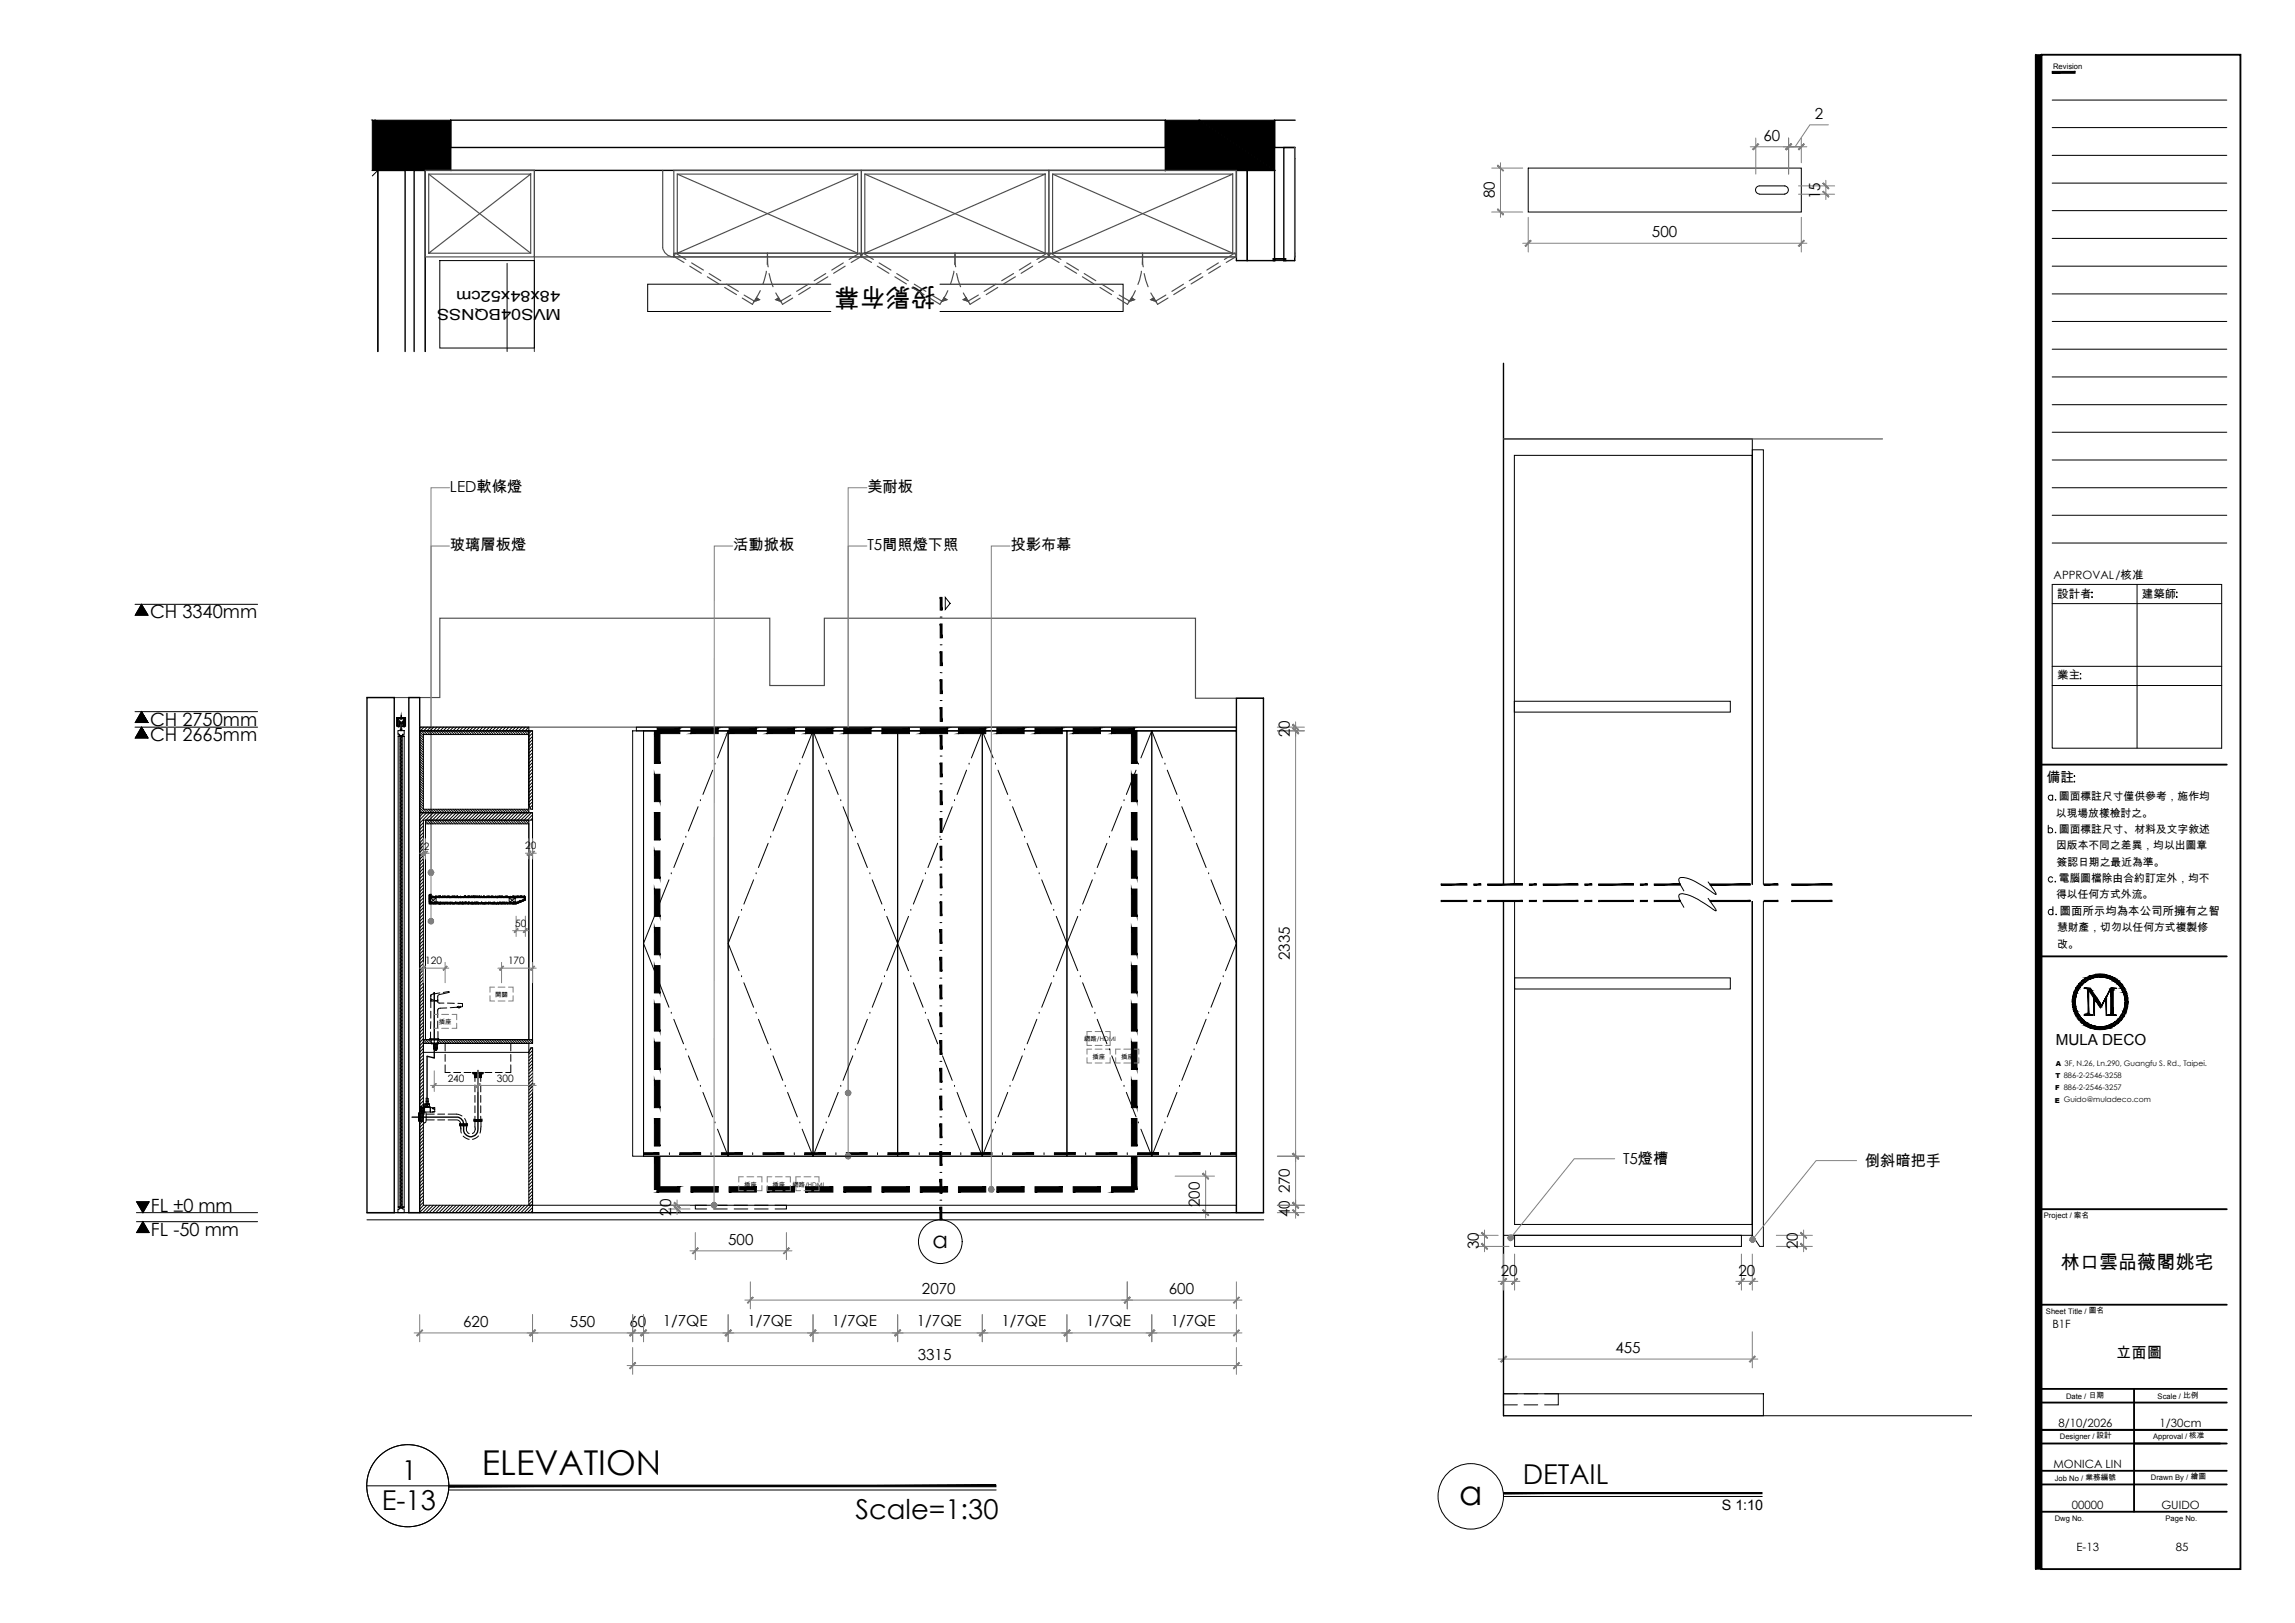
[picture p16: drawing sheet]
<svg xmlns="http://www.w3.org/2000/svg" width="420mm" height="297mm" viewBox="0 0 420 297" stroke-linecap="round" stroke-linejoin="round" font-family="sans-serif">
<defs><g id="words">
<g font-size="6.3">
<text x="88.2" y="269.9">ELEVATION</text>
<text x="267.1" y="275.5">a</text>
</g>
<g font-size="5">
<text x="73.6" y="270.9">1</text>
<text x="278.8" y="271.7">DETAIL</text>
<text x="69.9" y="276.3">E-13</text>
<text x="156.6" y="278">Scale=1:30</text>
</g>
<text font-size="4.7" x="171.4" y="52.8" transform="rotate(180 171.4 52.8)">投影布幕</text>
<text font-size="4.2" x="170.7" y="228.4">a</text>
<text font-size="3.5" x="377.3" y="232.3">林口雲品薇閣姚宅</text>
<g font-size="3.3">
<text x="27.5" y="113.1">CH 3340mm</text>
<text x="27.5" y="135.6">CH 2665mm</text>
<text x="27.5" y="132.8">CH 2750mm</text>
<text x="27.6" y="221.7">FL ±0 mm</text>
<text x="27.6" y="226.2">FL -50 mm</text>
</g>
<g font-size="2.8">
<text x="332.3" y="21.8">2</text>
<text x="322.8" y="25.8">60</text>
<text x="273.6" y="36.3" transform="rotate(-90 273.6 36.3)">80</text>
<text x="333.2" y="36.5" transform="rotate(-90 333.2 36.5)">15</text>
<text x="302.4" y="43.5">500</text>
<text x="102.5" y="53.2" transform="rotate(180 102.5 53.2)">48x84x52cm</text>
<text x="102.7" y="56.6" transform="rotate(180 102.7 56.6)">MVS04BQNSS</text>
<text x="82.4" y="90">LED軟條燈</text>
<text x="158.8" y="90">美耐板</text>
<text x="82.4" y="100.7">玻璃層板燈</text>
<text x="134.2" y="100.7">活動掀板</text>
<text x="158.8" y="100.7">T5間照燈下照</text>
<text x="185" y="100.7">投影布幕</text>
<text x="236.1" y="134.9" transform="rotate(-90 236.1 134.9)">20</text>
<text x="236.1" y="175.8" transform="rotate(-90 236.1 175.8)">2335</text>
<text x="376.3" y="191.3">MULA DECO</text>
<text x="297.1" y="213">T5燈槽</text>
<text x="341.4" y="213.3">倒斜暗把手</text>
<text x="219.7" y="220.9" transform="rotate(-90 219.7 220.9)">200</text>
<text x="236.1" y="218.4" transform="rotate(-90 236.1 218.4)">270</text>
<text x="122.9" y="222.5" transform="rotate(-90 122.9 222.5)">20</text>
<text x="133.3" y="227.9">500</text>
<text x="236.1" y="222.8" transform="rotate(-90 236.1 222.8)">40</text>
<text x="270.7" y="228.6" transform="rotate(-90 270.7 228.6)">30</text>
<text x="274.7" y="233.5">20</text>
<text x="318.3" y="233.5">20</text>
<text x="329.1" y="228.6" transform="rotate(-90 329.1 228.6)">20</text>
<text x="168.8" y="236.9">2070</text>
<text x="214" y="236.9">600</text>
<text x="84.8" y="242.9">620</text>
<text x="104.4" y="242.9">550</text>
<text x="115.2" y="242.9">60</text>
<text x="121.3" y="242.6">1/7QE</text>
<text x="136.8" y="242.6">1/7QE</text>
<text x="152.3" y="242.6">1/7QE</text>
<text x="167.9" y="242.6">1/7QE</text>
<text x="183.3" y="242.6">1/7QE</text>
<text x="198.8" y="242.6">1/7QE</text>
<text x="214.3" y="242.6">1/7QE</text>
<text x="168" y="248.9">3315</text>
<text x="295.7" y="247.7">455</text>
<text x="387.4" y="248.5">立面圖</text>
</g>
<text font-size="2.6" x="315.2" y="276.3">S 1:10</text>
<text font-size="2.5" x="374.7" y="143.2">備註</text>
<g font-size="2.1">
<text x="376" y="106">APPROVAL/核准</text>
<text x="376.6" y="109.4">設計者</text>
<text x="392.1" y="109.4">建築師</text>
<text x="376.6" y="124.3">業主</text>
<text x="377.1" y="167.4">圖面所示均為本公司所擁有之智</text>
<text x="375.8" y="243.1">B1F</text>
<text x="376.9" y="261.2">8/10/2026</text>
<text x="395.4" y="261.2">1/30cm</text>
<text x="375.9" y="268.7">MONICA LIN</text>
<text x="379.3" y="276.2">00000</text>
<text x="395.7" y="276.2">GUIDO</text>
<text x="380.2" y="283.8">E-13</text>
<text x="398.3" y="283.8">85</text>
</g>
<g font-size="2">
<text x="376.4" y="149.5">以現場放樣檢討之。</text>
<text x="376.9" y="146.5">圖面標註尺寸僅供參考，施作均</text>
<text x="376.4" y="155.4">因版本不同之差異，均以出圖章</text>
<text x="376.9" y="152.4">圖面標註尺寸、材料及文字敘述</text>
<text x="376.5" y="158.4">簽認日期之最近為準。</text>
<text x="376.9" y="161.4">電腦圖檔除由合約訂定外，均不</text>
<text x="376.4" y="164.4">得以任何方式外流。</text>
<text x="376.6" y="170.4">慧財產，切勿以任何方式複製修</text>
<text x="376.6" y="173.4">改。</text>
</g>
<g font-size="1.9">
<text x="76.6" y="155.5">12</text>
<text x="96.1" y="155.4">20</text>
<text x="94.3" y="169.6">50</text>
<text x="77.9" y="176.5">120</text>
<text x="93" y="176.5">170</text>
<text x="82" y="197.9">240</text>
<text x="91" y="197.9">300</text>
</g>
<g font-size="1.4">
<text x="375.9" y="12.6">Revision</text>
<text x="374.2" y="222.9">Project / 案名</text>
<text x="374.6" y="240.4">Sheet Title / 圖名</text>
<text x="378.2" y="256.1">Date / 日期</text>
<text x="395" y="256.1">Scale / 比例</text>
<text x="377.1" y="263.4">Designer / 設計</text>
<text x="394.2" y="263.4">Approval / 核准</text>
<text x="376.2" y="271">Job No / 業務編號</text>
<text x="393.8" y="270.8">Drawn By / 繪圖</text>
<text x="376.2" y="278.3">Dwg No.</text>
<text x="396.5" y="278.3">Page No.</text>
</g>
<g font-size="1.3">
<text x="376.3" y="197.3">T 886-2-2546-3258</text>
<text x="376.3" y="195.1">A 3F, N.26, Ln.290, Guangfu S. Rd., Taipei.</text>
<text x="376.2" y="201.8">E Guido@muladeco.com</text>
<text x="376.3" y="199.5">F 886-2-2546-3257</text>
</g>
<g font-size="1.2">
<text x="90.6" y="182.4">開關</text>
<text x="80.3" y="187.4">插座</text>
<text x="198.5" y="190.5">網路/HDMI</text>
<text x="200" y="193.7">插座</text>
<text x="205.2" y="193.7">插座</text>
<text x="136.2" y="217.2">插座</text>
<text x="141.4" y="217.2">插座</text>
<text x="145.1" y="217.2">網路/HDMI</text>
</g>
</g></defs>
<!-- layer: I-ELEV-TEXT -->
<g fill="#000" stroke="#000" stroke-width=".18">
<path d="M25.9 110.6l1.2 2h-2.3zM25 219.9h2.3l-1.1 2zM26.2 223.6l1.1 2h-2.3z"/>
<path d="M25.9 133.1l1.2 2zM25.9 133.1l1.2 2h-2.3z"/>
<path d="M25.9 130.2l1.2 2zM25.9 130.2l1.2 2h-2.3z"/>
</g>
<path d="M24.7 110.6h22.5M25.9 110.6l1.2 2h-2.3zM24.7 133.1h22.5M24.7 130.2h22.5M25.9 133.1l1.2 2h-2.3zM25.9 130.2l1.2 2h-2.3zM25 219.9h2.3l-1.1 2zM25 221.9h22.2M25 223.6h22.2M26.2 223.6l1.1 2h-2.3z" fill="none" stroke="#000" stroke-width=".18"/>
<!-- layer: I-ELEV4 -->
<path d="M67.2 223.3h164.2M67.2 221.9h164.2M275.3 259.1h85.7" fill="none" stroke="#000" stroke-width=".18"/>
<!-- layer: I-ELEV2 -->
<path d="M275.3 80.3h69.3M67.2 127.7h13.3v-14.6h60.4v12.4h10v-12.4h68v14.7h12.5M76.8 133.1h149.6" fill="none" stroke="#4c4c4c" stroke-width=".21"/>
<!-- layer: I-ELEV5 -->
<g fill="none" stroke="#000" stroke-width=".18">
<path d="M279.8 30.8h50v8h-50zM322.1 34a.74 .74 0 0 0-.7 .8 .74 .74 0 0 0 .7 .7M322.1 34h4.7M322.1 35.5h4.7M326.7 34a.74 .74 0 0 1 .7 .8 .74 .74 0 0 1-.7 .7M72.6 131.4h1.7v1.5l-.3 .2-.3-.2v-.1l.3 .1 .1-.1v-1.2h-1.3v1.2l.2 .1 .1-.1 .1 .1-.2 .2-.4-.2v-1.5h1.7M72.9 133.7h1.1v.7h-.3v.3l.3 .1h-.4v-.2l-.7 .2 .3-.1v-.3l-.3-.1zM72.9 134.8h.3v86.1h-.3zM73 131.7l-.1 .1v1h.1M73 131.9h.2v.7h-.2zM73 131.8v1M73.2 132.1h.1v.3h-.1z"/>
<path d="M73.3 133.5h.3v.2h-.3zM73.3 134.6h.3v86.5h-.3zM73.3 134.6l.3 .3M73.4 132.4v1.1M73.4 130.9l.1 .7h-.1zM73.5 132.4v1.1M73.6 132.1h.1v.3h-.1zM73.6 134.9l-.3 .3 .3 .4-.3 .3 .3 .3-.3 .4 .3 .3M73.6 136.8l-.3 .4 .3 .3M73.6 137.5l-.3 .3 .3 .4-.3 .3 .3 .3-.3 .3 .3 .4M73.6 139.4l-.3 .4 .3 .3-.3 .3 .3 .3-.3 .4 .3 .3M73.6 132.2h-.3v.2h.3"/>
<path d="M73.6 134.8h.4v86.1h-.4zM73.7 131.9h.2v.7h-.2zM74 131.7l-.1 .1v1h.1M74 131.8v1M76.8 133.8h20v14.9h-20zM76.8 133.1h20v.7h-20zM77.5 134.4h19.3v13.7h-19.3zM96.8 133.8h.7v14.3h-.3l-.4-.8zM115.8 133.8h2v77.8h-2zM116.5 133.1h109.9v.7h-109.9zM117.8 133.8h108.6v77.8h-108.6zM117.8 133.8h15.5v77.8h-15.5z"/>
<path d="M133.3 133.8h15.5v77.8h-15.5zM148.8 133.8h15.5v77.8h-15.5zM164.3 133.8h15.5v77.8h-15.5zM179.8 133.8h15.5v77.8h-15.5zM195.3 133.8h15.6v77.8h-15.6zM210.9 133.8h15.5v77.8h-15.5zM277.2 128.3h39.6v2h-39.6zM73.6 141.4l-.3 .3 .3 .4-.3 .3 .3 .3-.3 .3 .3 .4-.3 .3 .3 .3-.3 .3 .3 .3-.3 .4 .3 .3M73.6 145.3l-.3 .3 .3 .4-.3 .2 .3 .4-.3 .3 .3 .4M73.6 147.2l-.3 .4 .3 .3M73.6 147.9l-.3 .3 .3 .3-.3 .4 .3 .3M73.6 149.2l-.3 .3 .3 .3"/>
<path d="M73.6 149.8l-.3 .3 .3 .4-.3 .3 .3 .3-.3 .4 .3 .3M73.6 151.8l-.3 .3 .3 .3-.3 .4 .3 .3-.3 .3 .3 .3M73.6 153.7l-.3 .3 .3 .4-.3 .3 .3 .3-.3 .3 .3 .4M73.6 155.6l-.3 .4 .3 .3-.3 .3 .3 .4-.3 .3 .3 .3M73.6 157.6l-.3 .3 .3 .4M73.6 158.2l-.3 .4 .3 .3-.3 .3 .3 .4M73.6 159.5l-.3 .4 .3 .3M76.8 148.7h20.7v42.3v-40.9h-20v70.5h20v-28.8v30.1h-20.7zM77.9 150.1h18.9v40.2h-18.9zM77.9 150.8h18.9v39.5h-18.9zM97.5 148.1v-14.3h-20.7v14.9h20.7M73.6 160.2l-.3 .3 .3 .4-.3 .3 .3 .3-.3 .3 .3 .4"/>
<path d="M73.6 162.1l-.3 .4 .3 .3-.3 .3 .3 .3-.3 .4 .3 .3M73.6 164.1l-.3 .3 .3 .3-.3 .3 .3 .4-.3 .3 .3 .4M73.6 166l-.3 .4 .3 .3-.3 .3 .3 .3-.3 .4 .3 .3M73.6 168l-.3 .3 .3 .3M73.6 168.6l-.3 .3 .3 .4-.3 .3 .3 .4M73.6 169.9l-.3 .4 .3 .3M73.6 170.5l-.3 .4 .3 .3-.3 .4 .3 .3-.3 .3 .3 .3M73.6 172.5l-.3 .3 .3 .4-.3 .3 .3 .3-.3 .3 .3 .4M73.6 174.4l-.3 .4 .3 .3-.3 .3 .3 .4-.3 .3 .3 .3M73.6 176.4l-.3 .3 .3 .4-.3 .3 .3 .3-.3 .3 .3 .4M73.6 178.3l-.3 .4 .3 .3-.3 .3 .3 .3-.3 .4 .3 .3M78.6 163.8h.3v.3h17.3v.6l-1.7 .7h-15.9z"/>
<path d="M78.8 164.3h17.2v.3l-1.6 .7h-15.6zM78.8 164.3v.9h1v-.9h-1l1 .9M79.8 164.3l-1 .9M93.2 164.3l1.1 .9M94.3 164.3v.9h-1.1v-.9h1.1l-1.1 .9M275.3 164.9v61.2h45.5v-61.2v59.2h-43.5v-59.2M275.3 161.9v-81.6h45.5v81.6v-78.6h-43.6v78.6M277.3 179h39.5v2h-39.5zM320.8 164.9v61.2l1.4 2h.6v-63.2M320.8 161.9v-79.6h2v79.6M73.6 180.3l-.3 .3 .3 .4M73.6 180.9l-.3 .4 .3 .3-.3 .3 .3 .4-.3 .3 .3 .3"/>
<path d="M73.6 182.9l-.3 .3 .3 .3-.3 .4 .3 .3-.3 .3 .3 .4M73.6 184.8l-.3 .4 .3 .3-.3 .3 .3 .3-.3 .4 .3 .3-.3 .3 .3 .3-.3 .3 .3 .4-.3 .3 .3 .4M73.6 188.7l-.3 .3 .3 .4-.3 .3 .3 .3-.3 .4 .3 .3M73.6 190.7l-.3 .3 .3 .3M73.6 191.3l-.3 .3 .3 .4-.3 .3 .3 .3M73.6 192.6l-.3 .3 .3 .4M73.6 193.2l-.3 .4 .3 .3-.3 .4 .3 .2-.3 .4 .3 .3M73.6 195.2l-.3 .3 .3 .4-.3 .3 .3 .3-.3 .3 .3 .4M73.6 197.1l-.3 .4 .3 .3-.3 .3 .3 .3-.3 .4 .3 .3M73.6 199.1l-.3 .3 .3 .4-.3 .3 .3 .3-.3 .3 .3 .4M77.5 190.3h20v.7h-20zM77.5 191h19.3v1.6h-19.3z"/>
<path d="M97.2 191.8h.3v28.8h-.7v-28zM73.6 219.8l-.3 .4 .3 .3-.3 .3 .2 .3M73.6 201l-.3 .4 .3 .3M73.6 201.7l-.3 .3 .3 .3-.3 .4 .3 .3M73.6 203l-.3 .3 .3 .4M73.6 203.6l-.3 .3 .3 .4-.3 .3 .3 .3-.3 .4 .3 .3M73.6 205.6l-.3 .3 .3 .3-.3 .4 .3 .3-.3 .3 .3 .3M73.6 207.5l-.3 .3 .3 .4-.3 .3 .3 .3-.3 .4 .3 .3M73.6 209.5l-.3 .3 .3 .3-.3 .3 .3 .4-.3 .3 .3 .3M73.6 211.4l-.3 .3 .3 .4M73.6 212l-.3 .4 .3 .3-.3 .3 .3 .4M73.6 213.3l-.3 .4 .3 .3"/>
<path d="M73.6 214l-.3 .3 .3 .4-.3 .3 .3 .3-.3 .3 .3 .4M73.6 215.9l-.3 .4 .3 .3-.3 .3 .3 .3-.3 .4 .3 .3M73.6 217.9l-.3 .3 .3 .4-.3 .2 .3 .4-.3 .3 .3 .4M72.9 220.9h.3v.2l.8-.2-.3 .1v.3h.3v.6h-1.1v-.6h.3v-.3zM97.5 220.6h128.9v1.3h-128.9zM129.4 220.6h-2.1v.7h2.1M130.6 221.3h2.5M130.6 220.6h2.5M134.4 220.6h2.5M134.4 221.3h2.5M138.1 221.3h2.5M138.1 220.6h2.5"/>
<path d="M141.9 220.6h2.1v.7h-2.1M277.3 226.1h41.5v2h-41.5zM275.3 255.1h47.5v4h-47.5zM277.8 255.1h-2.5v2h2.5M279 257.1h2.5M279 255.1h2.5M282.8 255.1h2.5v2h-2.5"/>
</g>
<!-- layer: I-ELEV-DIM -->
<g fill="none" stroke="#808080" stroke-width=".18">
<path d="M273.1 38.8h5.7M273.1 30.8h5.7M274.7 29.8v10M279.8 39.8v6.3M320.4 26.9h8.1M321.4 25.3v6.6M327.4 26.9h2.4h-2.4M327.4 25.3v6.6M329.3 34h6.6M329.3 35.5h6.6M329.8 26.9h1M329.8 25.3v4.5"/>
<path d="M329.8 39.8v6.3M334.3 33v3.5M334.7 22.8h-3.4l-2.7 4.1M278.8 44.5h52M233.8 133.8h5M233.8 133.1h5M237.2 132.1v2.7M237.2 132.7v88.9M76.8 156.2h1.8M77.5 153.5v3.7M77.9 153.5v3.7M96.2 156.2h2"/>
<path d="M96.8 153.5v3.7M97.5 153.5v3.7M76.8 177.2h5.4M77.5 176.1v3.8M81.5 176.1v3.8M91.1 177.2h7.1M91.8 176.1v3.8M93.9 170.3h2.9M94.5 167.7v3.7M96.2 167.7v3.7M97.5 176.1v3.8M78.8 198.7h19.4"/>
<path d="M79.5 196v3.8M87.5 196v3.8M97.5 196v3.8M124 219.6v2.7M215.1 215.3h7.2M220.7 214.3v8.7M233.8 211.6h5M237.2 219.6v3.4M122.4 220.6h3.9M122.4 221.3h3.9M126.3 228.9h18.7M127.3 225.6v4.9"/>
<path d="M136.4 237.9h91M137.4 234.6v5M144 225.6v4.9M206.4 234.6v5M219.1 221.9h6.2M226.4 234.6v5M233.8 221.9h5M233.8 220.6h5M270.2 228.1h6.1M270.2 226.1h4.1M271.8 225.1v4M274.3 234.5h4"/>
<path d="M275.3 229.5v6.6M277.3 229.5v6.6M317.8 234.5h4M318.8 229.5v6.6M320.8 229.5v6.6M325.2 228.1h6.6M325.2 226.1h6.6M330.2 225.1v4M75.8 244h151.6M76.8 240.6v5M97.5 240.6v5M114.8 244h4"/>
<path d="M114.8 249.9h112.6M115.8 240.6v5M115.8 246.6v4.9M117.8 240.6v5M133.3 240.6v5M148.8 240.6v5M164.3 240.6v5M179.8 240.6v5M195.3 240.6v5M210.9 240.6v5M226.4 240.6v5M226.4 246.6v4.9"/>
<path d="M274.3 248.7h47.5M275.3 243.7v6.6M320.8 243.7v6.6"/>
</g>
<!-- layer: 0 -->
<g fill="#808080" stroke="#808080" stroke-width=".18">
<path d="M220.2 214.8l1 1 .1-.1zM220.2 214.8l.1-.1 1 1z"/>
<path d="M220.2 221.5l1.1 .9-1-1zM220.2 221.5l1.1 .9-.1 .1z"/>
<path d="M155.3 211.6v.5l-.3-.1zM154.9 211.9l.1 .1 .3-.4zM154.8 211.6h.5l-.4 .3z"/>
<path d="M154.9 211.4l.4 .2h-.5zM154.9 211.4l.4 .2-.3-.4zM155 211.2l.3-.1v.5z"/>
<path d="M155.3 211.1l.2 .1-.2 .4zM155.5 211.2l-.2 .4 .4-.2zM155.3 211.6l.4-.2 .1 .2z"/>
<path d="M155.3 211.6h.5l-.1 .3zM155.3 211.6l.2 .4 .2-.1zM155.3 211.6l.2 .4-.2 .1z"/>
<path d="M78.9 168.6v.5l-.2-.1zM78.4 168.9l.3 .1 .2-.4zM78.4 168.6h.5l-.5 .3z"/>
<path d="M78.4 168.3l.5 .3h-.5zM78.4 168.3l.5 .3-.2-.4zM78.7 168.2l.2-.1v.5z"/>
<path d="M78.9 168.1l.3 .1-.3 .4zM79.2 168.2l-.3 .4 .4-.3zM78.9 168.6l.4-.3 .1 .3z"/>
<path d="M78.9 168.6h.5l-.1 .3zM78.9 168.6l.3 .4 .1-.1zM78.9 168.6l.3 .4-.3 .1z"/>
<path d="M78.9 159.7v.5l-.2-.1zM78.4 159.9l.3 .2 .2-.4zM78.4 159.7h.5l-.5 .2z"/>
<path d="M78.4 159.5l.5 .2h-.5zM78.4 159.5l.5 .2-.2-.5zM78.7 159.2h.2v.5z"/>
<path d="M78.9 159.2h.3l-.3 .5zM79.2 159.2l-.3 .5 .4-.2zM78.9 159.7l.4-.2 .1 .2z"/>
<path d="M78.9 159.7h.5l-.1 .2zM78.9 159.7l.3 .4 .1-.2zM78.9 159.7l.3 .4-.3 .1z"/>
<path d="M155.3 200v.5h-.3zM154.9 200.3l.1 .2 .3-.5zM154.8 200h.5l-.4 .3z"/>
<path d="M154.9 199.8l.4 .2h-.5zM155 199.6l-.1 .2 .4 .2zM155 199.6l.3-.1v.5z"/>
<path d="M155.3 199.5l.2 .1-.2 .4zM155.5 199.6l-.2 .4 .4-.2zM155.3 200l.4-.2 .1 .2z"/>
<path d="M155.3 200h.5l-.1 .3zM155.3 200l.2 .5 .2-.2zM155.3 200l.2 .5h-.2z"/>
<path d="M133.8 243.4l-.9 1.1 1-1zM132.8 244.4l1-1-.9 1.1z"/>
<path d="M148.3 244.4l.1 .1 .9-1.1zM149.3 243.4l.1 .1-1 1z"/>
<path d="M149.3 243.4l-.9 1.1 1-1zM149.3 243.4l-.9 1.1-.1-.1z"/>
<path d="M163.8 244.4l.1 .1 .9-1.1zM164.8 243.4l.1 .1-1 1z"/>
<path d="M164.8 243.4l-.9 1.1 1-1zM163.8 244.4l1-1-.9 1.1z"/>
<path d="M179.3 244.4l.1 .1 .9-1.1zM180.3 243.4l.1 .1-1 1z"/>
<path d="M180.3 243.4l-.9 1.1 1-1zM179.3 244.4l1-1-.9 1.1z"/>
<path d="M194.8 244.4l.1 .1 .9-1.1zM195.8 243.4l.1 .1-1 1z"/>
<path d="M195.8 243.4l-.9 1.1 1-1zM194.8 244.4l1-1-.9 1.1z"/>
<path d="M210.3 244.4l.1 .1 .9-1.1zM211.3 243.4l.1 .1-1 1z"/>
<path d="M211.3 243.4l-.9 1.1 1-1zM211.3 243.4l-.9 1.1-.1-.1z"/>
<path d="M225.8 244.4l.1 .1 .9-1.1zM226.8 243.4l.1 .1-1 1z"/>
<path d="M118.3 243.4l-.9 1.1 1-1zM117.3 244.4l1-1-.9 1.1z"/>
<path d="M115.3 244.4l.1 .1 .9-1.1zM116.3 243.4l.1 .1-1 1z"/>
<path d="M206.8 237.4l-.9 1.1 1-1zM206.8 237.4l-.9 1.1-.1-.1z"/>
<path d="M225.8 238.4l.1 .1 .9-1.1zM226.8 237.4l.1 .1-1 1z"/>
<path d="M137.8 237.4l-.9 1.1 1-1zM137.8 237.4l-.9 1.1-.1-.1z"/>
<path d="M206.8 237.4l-1 1 .1 .1zM206.8 237.4l.1 .1-1 1z"/>
<path d="M236.8 220l-.2 .2 1.1 .9zM236.6 220.2l1.1 .9z"/>
<path d="M236.6 221.5l1.1 1v-.1zM236.6 221.5l.2-.1 .9 1z"/>
<path d="M236.6 211.1l1.1 1.1v-.2zM236.6 211.1h.2l.9 .9z"/>
<path d="M236.8 220l-.2 .2 1.1 .9zM236.6 220.2l1.1 .9z"/>
<path d="M236.6 211.1l1.1 .9-.9-.9zM236.6 211.1l1.1 .9v.2z"/>
<path d="M236.6 133.3l1.1 1v-.1zM236.6 133.3l.2-.1 .9 1z"/>
<path d="M236.6 133.3l1.1 1v-.1zM236.6 133.3l.2-.1 .9 1z"/>
<path d="M236.8 132.5l-.2 .2 1.1 .8zM236.6 132.7l1.1 .8v.1z"/>
<path d="M116.3 249.4l-.9 1.1 1-1zM116.3 249.4l-.9 1.1-.1-.1z"/>
<path d="M225.8 250.4l.1 .1 .9-1.1zM226.8 249.4l.1 .1-1 1z"/>
<path d="M87.8 198.3l-.6 .7 .7-.6zM87.1 199l.7-.7-.6 .7z"/>
<path d="M97.2 199l.6-.7zM97.8 198.3l.1 .1-.7 .6z"/>
<path d="M87.1 199h.1l.6-.7zM87.8 198.3l.1 .1-.7 .6z"/>
<path d="M79.8 198.3l-.6 .7 .7-.6zM79.1 199l.7-.7-.6 .7z"/>
<path d="M77.8 155.8l-.7 .6 .1 .1zM77.8 155.8l-.6 .7z"/>
<path d="M78.2 155.8l-.6 .7 .7-.6zM78.2 155.8l-.6 .7-.1-.1z"/>
<path d="M97.8 155.8l-.6 .7 .7-.6zM97.8 155.8l-.6 .7z"/>
<path d="M97.2 155.8l-.7 .7zM97.2 155.8l-.7 .7z"/>
<path d="M96.5 170l-.6 .7zM96.5 170l-.7 .6z"/>
<path d="M94.8 170l-.6 .7zM94.8 170h.1l-.7 .7z"/>
<path d="M92.1 176.8l-.6 .8 .7-.7zM92.1 176.8l-.6 .8-.1-.1z"/>
<path d="M97.8 176.8l-.6 .8zM97.8 176.8l.1 .1-.7 .7z"/>
<path d="M81.8 176.8l-.6 .8 .7-.7zM81.1 177.5l.7-.7-.6 .8z"/>
<path d="M77.1 177.5l.1 .1 .6-.8zM77.8 176.8l-.6 .8z"/>
<path d="M98 243.4l-.9 1.1 .9-1zM96.9 244.4l1.1-1-.9 1.1z"/>
<path d="M115.3 244.4l.1 .1 .9-1.1zM116.3 243.4l.1 .1-1 1z"/>
<path d="M118.3 243.4l-.9 1.1 1-1zM117.3 244.4l1-1-.9 1.1z"/>
<path d="M132.8 244.4l.1 .1 .9-1.1zM133.8 243.4l.1 .1-1 1z"/>
<path d="M96.9 244.4l.2 .1 .9-1.1zM98 243.4v.1l-.9 1z"/>
<path d="M77.3 243.4l-.9 1.1 1-1zM76.3 244.4l1-1-.9 1.1z"/>
<path d="M123.5 220l-.1 .2 1.1 .9zM123.4 220.2l1.1 .9h-.1z"/>
<path d="M123.4 220.8l1 1 .1-.1zM123.4 220.8l.1-.1 1 1z"/>
<path d="M130.7 220.6v.5l-.2-.1zM130.3 220.8l.2 .2 .2-.4zM130.2 220.6h.5l-.4 .2z"/>
<path d="M130.3 220.3l.4 .3h-.5zM130.3 220.3l.4 .3-.2-.4zM130.5 220.2l.2-.1v.5z"/>
<path d="M130.7 220.1l.3 .1-.3 .4zM131 220.2l-.3 .4 .4-.3zM130.7 220.6l.4-.3 .1 .3z"/>
<path d="M130.7 220.6h.5l-.1 .2zM130.7 220.6l.3 .4 .1-.2zM130.7 220.6l.3 .4-.3 .1z"/>
<path d="M144.4 228.4l-1 1 .1 .1zM144.4 228.4l.1 .1-1 1z"/>
<path d="M127.8 228.4l-.9 1.1 .9-1zM127.8 228.4l-.9 1.1-.2-.1z"/>
<path d="M181.5 217.7v.5l-.3-.1zM181.1 218l.1 .1 .3-.4zM181 217.7h.5l-.4 .3z"/>
<path d="M181.1 217.5l.4 .2h-.5zM181.2 217.2l-.1 .3 .4 .2zM181.2 217.2h.3v.5z"/>
<path d="M181.5 217.2h.2l-.2 .5zM181.7 217.2l-.2 .5 .4-.2zM181.5 217.7l.4-.2 .1 .2z"/>
<path d="M181.5 217.7h.5l-.1 .3zM181.5 217.7l.2 .4 .2-.1zM181.5 217.7l.2 .4-.2 .1z"/>
<path d="M275.7 248.2l-.9 1.1 1-1zM275.7 248.2l-.9 1.1-.1-.1z"/>
<path d="M320.3 249.2l.1 .1 .9-1.1zM321.3 248.2l.1 .1-1 1z"/>
<path d="M318.3 235v.1l1-1.1zM319.3 234l.1 .1-1.1 1z"/>
<path d="M321.3 234l-.9 1.1 1-1zM321.3 234l-.9 1.1-.1-.1z"/>
<path d="M329.6 227.7l1.1 1 .1-.2zM329.7 227.5l1.1 1-1.2-.8z"/>
<path d="M329.7 225.5l-.1 .2 1.2 .9zM329.6 225.7l1.2 .9h-.1z"/>
<path d="M277.7 234l-.9 1.1 1-1zM277.7 234l-.9 1.1-.1-.1z"/>
<path d="M274.7 235l.1 .1 .9-1.1zM275.7 234l.1 .1-1 1z"/>
<path d="M271.2 227.7l1 1 .1-.2zM271.2 227.7l.2-.2 .9 1z"/>
<path d="M271.2 225.7l1.1 .9-.9-1.1zM271.2 225.7l1.1 .9h-.1z"/>
<path d="M276.1 226.7l.5-.1-.3 .3zM276.1 226.5v.2l.5-.1zM276.2 226.3l.4 .3-.5-.1z"/>
<path d="M276.2 226.3l.2-.2 .2 .5zM276.4 226.1l.2 .5v-.6zM276.6 226l.3 .2-.3 .4z"/>
<path d="M276.9 226.2l.1 .2-.4 .2zM276.6 226.6h.5l-.1-.2zM276.6 226.6h.5l-.2 .3z"/>
<path d="M276.6 226.6l.3 .3-.2 .1zM276.6 226.6l-.1 .5 .2-.1zM276.6 226.6l-.1 .5-.2-.2z"/>
<path d="M320.4 227l.4-.1-.3 .3zM320.4 226.8v.2l.4-.1zM320.5 226.6l.3 .3-.4-.1z"/>
<path d="M320.5 226.6l.2-.2 .1 .5zM320.7 226.4l.1 .5 .1-.6zM320.9 226.3l.3 .2-.4 .4z"/>
<path d="M321.2 226.5l.1 .2-.5 .2zM320.8 226.9h.6l-.1-.2zM320.8 226.9h.6l-.2 .3z"/>
<path d="M320.8 226.9l.4 .3-.2 .1zM320.8 226.9v.5l.2-.1zM320.8 226.9v.5l-.3-.2z"/>
<path d="M333.7 33.6l1.1 .9-1-1zM333.7 33.6l1.1 .9-.1 .1z"/>
<path d="M333.7 35.1l1 1 .1-.1zM333.7 35.1l.1-.1 1 1z"/>
<path d="M321.9 26.3l-.9 1.1 1-1zM320.8 27.3l1.1-1-.9 1.1z"/>
<path d="M326.9 27.3l.1 .1 .9-1.1zM327.9 26.3l.1 .1-1 1z"/>
<path d="M326.9 27.3l.1 .1 .9-1.1zM327.9 26.3l.1 .1-1 1z"/>
<path d="M330.2 26.3l-.8 1.1 .9-1zM329.2 27.3l1-1-.8 1.1z"/>
<path d="M330.2 44l-1 1 .2 .1zM330.2 44l.1 .1-.9 1z"/>
<path d="M280.2 44l-.9 1.1 1-1zM280.2 44l-.9 1.1-.1-.1z"/>
<path d="M274.2 38.2v.1l1.1 .9zM274.2 38.3l1.1 .9-.1 .2z"/>
<path d="M274.2 30.3l1 1 .1-.1zM274.2 30.2l1.1 1-1.1-.9z"/>
</g>
<!-- layer: I-ELEV1 -->
<path d="M275.3 66.5v95.4M67.2 127.7h5v94.2h-5zM74.8 127.7h2v94.2h-2zM226.4 127.8h4.9v94.1h-4.9zM275.3 164.9v94.2" fill="none" stroke="#000" stroke-width=".25"/>
<!-- layer: I-ELEV252 -->
<g fill="#000" stroke="#000" stroke-width=".18">
<path d="M119.8 133.8v5.9h1zM119.8 133.8h1v5.9z"/>
<path d="M120.3 133.3v1l4.2-1zM120.3 134.3l4.2-1v1z"/>
<path d="M126.5 133.3v1l5-1zM126.5 134.3l5-1v1z"/>
<path d="M133.5 133.3v1l5-1zM133.5 134.3l5-1v1z"/>
<path d="M140.5 133.3v1l5-1zM140.5 134.3l5-1v1z"/>
<path d="M147.5 133.3v1l5-1zM147.5 134.3l5-1v1z"/>
<path d="M154.5 133.3v1l5-1zM154.5 134.3l5-1v1z"/>
<path d="M161.5 133.3v1l5-1zM161.5 134.3l5-1v1z"/>
<path d="M168.5 133.3v1l5-1zM168.5 134.3l5-1v1z"/>
<path d="M175.5 133.3v1l5-1zM175.5 134.3l5-1v1z"/>
<path d="M182.5 133.3v1l5-1zM182.5 134.3l5-1v1z"/>
<path d="M189.5 133.3v1l5-1zM189.5 134.3l5-1v1z"/>
<path d="M196.5 133.3v1l5-1zM196.5 134.3l5-1v1z"/>
<path d="M203.5 133.3v1l4.1-1zM203.5 134.3l4.1-1v1z"/>
<path d="M207.1 133.8l1.1 5.9v-5.9zM207.1 133.8l1.1 5.9h-1.1z"/>
<path d="M119.8 148.7v5h1zM119.8 148.7h1v5z"/>
<path d="M119.8 141.7v5h1zM119.8 141.7h1v5z"/>
<path d="M207.1 141.7l1.1 5v-5zM207.1 141.7l1.1 5h-1.1z"/>
<path d="M207.1 148.7l1.1 5v-5zM207.1 148.7l1.1 5h-1.1z"/>
<path d="M207.1 155.7l1.1 5v-5zM207.1 155.7l1.1 5h-1.1z"/>
<path d="M119.8 169.7v5h1zM119.8 169.7h1v5z"/>
<path d="M119.8 162.7v5h1zM119.8 162.7h1v5z"/>
<path d="M119.8 155.7v5h1zM119.8 155.7h1v5z"/>
<path d="M207.1 162.7l1.1 5v-5zM207.1 162.7l1.1 5h-1.1z"/>
<path d="M207.1 169.7l1.1 5v-5zM207.1 169.7l1.1 5h-1.1z"/>
<path d="M207.1 176.7l1.1 5v-5zM207.1 176.7l1.1 5h-1.1z"/>
<path d="M263.9 165h4.7v-.2zM263.9 164.8h4.7l-4.7 .2z"/>
<path d="M263.9 162h4.7v-.2zM263.9 161.8h4.7l-4.7 .2z"/>
<path d="M269.8 165h1.3v-.2zM269.8 164.8h1.3l-1.3 .2z"/>
<path d="M269.8 162h1.3v-.2zM269.8 161.8h1.3l-1.3 .2z"/>
<path d="M272.4 165h6.3v-.2zM272.4 164.8h6.3l-6.3 .2z"/>
<path d="M272.4 162h6.3v-.2zM272.4 161.8h6.3l-6.3 .2z"/>
<path d="M280 165h1.3v-.2zM280 164.8h1.3l-1.3 .2z"/>
<path d="M280 162h1.3v-.2zM280 161.8h1.3l-1.3 .2z"/>
<path d="M282.5 165h6.4v-.2zM282.5 164.8h6.4l-6.4 .2z"/>
<path d="M282.5 162h6.4v-.2zM282.5 161.8h6.4l-6.4 .2z"/>
<path d="M290.2 165h1.2v-.2zM290.2 164.8h1.2l-1.2 .2z"/>
<path d="M290.2 162h1.2v-.2zM290.2 161.8h1.2l-1.2 .2z"/>
<path d="M292.7 165h6.3v-.2zM292.7 164.8h6.3l-6.3 .2z"/>
<path d="M292.7 162h6.3v-.2zM292.7 161.8h6.3l-6.3 .2z"/>
<path d="M300.3 165h1.3v-.2zM300.3 164.8h1.3l-1.3 .2z"/>
<path d="M300.3 162h1.3v-.2zM300.3 161.8h1.3l-1.3 .2z"/>
<path d="M302.9 165h4.7v-.2zM302.9 164.8h4.7l-4.7 .2z"/>
<path d="M302.9 162h4.7v-.2zM302.9 161.8h4.7l-4.7 .2z"/>
<path d="M313.1 164.8v.2l7.3-.2zM313.1 165l7.3-.2v.2z"/>
<path d="M313.1 161.8v.2l7.3-.2zM313.1 162l7.3-.2v.2z"/>
<path d="M323 164.8v.2l2.5-.2zM323 165l2.5-.2v.2z"/>
<path d="M323 161.8v.2l2.5-.2zM323 162l2.5-.2v.2z"/>
<path d="M328 164.8v.2l7.4-.2zM328 165l7.4-.2v.2z"/>
<path d="M328 161.8v.2l7.4-.2zM328 162l7.4-.2v.2z"/>
<path d="M119.8 190.7v5h1zM119.8 190.7h1v5z"/>
<path d="M119.8 183.7v5h1zM119.8 183.7h1v5z"/>
<path d="M119.8 176.7v5h1zM119.8 176.7h1v5z"/>
<path d="M207.1 183.7l1.1 5v-5zM207.1 183.7l1.1 5h-1.1z"/>
<path d="M207.1 190.7l1.1 5v-5zM207.1 190.7l1.1 5h-1.1z"/>
<path d="M207.1 197.7l1.1 5v-5zM207.1 197.7l1.1 5h-1.1z"/>
<path d="M117.8 211v.3l2.9-.3zM117.8 211.3l2.9-.3v.3z"/>
<path d="M119.8 211.7v6h1zM119.8 211.7h1v6z"/>
<path d="M119.8 204.7v5h1zM119.8 204.7h1v5z"/>
<path d="M119.8 197.7v5h1zM119.8 197.7h1v5z"/>
<path d="M124.5 211v.3l3.8-.3zM124.5 211.3l3.8-.3v.3z"/>
<path d="M120.3 218.2h4.2v-1zM120.3 217.2h4.2l-4.2 1z"/>
<path d="M126.5 218.2h5v-1zM126.5 217.2h5l-5 1z"/>
<path d="M132.1 211v.3l3.8-.3zM132.1 211.3l3.8-.3v.3z"/>
<path d="M133.5 218.2h5v-1zM133.5 217.2h5l-5 1z"/>
<path d="M139.7 211v.3l3.8-.3zM139.7 211.3l3.8-.3v.3z"/>
<path d="M140.5 218.2h5v-1zM140.5 217.2h5l-5 1z"/>
<path d="M147.3 211v.3l3.8-.3zM147.3 211.3l3.8-.3v.3z"/>
<path d="M147.5 218.2h5v-1zM147.5 217.2h5l-5 1z"/>
<path d="M154.9 211v.3l3.9-.3zM154.9 211.3l3.9-.3v.3z"/>
<path d="M154.5 218.2h5v-1zM154.5 217.2h5l-5 1z"/>
<path d="M162.6 211v.3l3.8-.3zM162.6 211.3l3.8-.3v.3z"/>
<path d="M161.5 218.2h5v-1zM161.5 217.2h5l-5 1z"/>
<path d="M170.2 211v.3l3.8-.3zM170.2 211.3l3.8-.3v.3z"/>
<path d="M168.5 218.2h5v-1zM168.5 217.2h5l-5 1z"/>
<path d="M177.8 211v.3l3.8-.3zM177.8 211.3l3.8-.3v.3z"/>
<path d="M175.5 218.2h5v-1zM175.5 217.2h5l-5 1z"/>
<path d="M185.4 211v.3l3.8-.3zM185.4 211.3l3.8-.3v.3z"/>
<path d="M182.5 218.2h5v-1zM182.5 217.2h5l-5 1z"/>
<path d="M193 211v.3l3.9-.3zM193 211.3l3.9-.3v.3z"/>
<path d="M189.5 218.2h5v-1zM189.5 217.2h5l-5 1z"/>
<path d="M200.7 211v.3l3.8-.3zM200.7 211.3l3.8-.3v.3z"/>
<path d="M196.5 218.2h5v-1zM196.5 217.2h5l-5 1z"/>
<path d="M203.5 218.2h4.1v-1zM203.5 217.2h4.1l-4.1 1z"/>
<path d="M207.1 204.7l1.1 5v-5zM207.1 204.7l1.1 5h-1.1z"/>
<path d="M207.1 211.7l1.1 6v-6zM207.1 211.7l1.1 6h-1.1z"/>
<path d="M208.3 211v.3l3.8-.3zM208.3 211.3l3.8-.3v.3z"/>
<path d="M215.9 211v.3l3.8-.3zM215.9 211.3l3.8-.3v.3z"/>
<path d="M223.5 211v.3l2.9-.3zM223.5 211.3l2.9-.3v.3z"/>
</g>
<g fill="none" stroke="#000" stroke-width=".18">
<path d="M76.8 139.8l.7 .6M76.8 139.3l.7 .7M76.8 138.9l.7 .6M76.8 138.4l.7 .7M76.8 138l.7 .6M76.8 137.5l.7 .7M76.8 137.1l.7 .6M76.8 136.6l.7 .7M76.8 136.2l.7 .6M76.8 135.7l.7 .7M76.8 135.3l.7 .6M76.8 134.8l.7 .7"/>
<path d="M76.8 134.4l.7 .6M76.8 133.9l.7 .7M77 133.1l-.2 .2M77.1 133.8l.7 .6M77.6 133.1l-.6 .7M78 133.8l.7 .6M78.2 133.1l-.6 .7 .6 .6M78.4 133.8l.7 .6M78.8 133.1l-.7 .7M78.9 133.8l.7 .6M79.4 133.1l-.7 .7M79.8 133.8l.7 .6"/>
<path d="M80 133.1l-.6 .7 .6 .6M80.3 133.8l.6 .6M80.6 133.1l-.6 .7M80.7 133.8l.7 .6M81.2 133.1l-.6 .7M81.6 133.8l.7 .6M81.8 133.1l-.6 .7 .6 .6M82 133.8l.7 .6M82.4 133.1l-.7 .7M82.5 133.8l.7 .6M83 133.8l.6 .6M83 133.1l-.7 .7"/>
<path d="M83.4 133.8l.7 .6M83.6 133.1l-.7 .7M83.9 133.8l.6 .6M84.2 133.1l-.6 .7M84.3 133.8l.7 .6M84.8 133.1l-.6 .7M85.2 133.8l.7 .6M85.4 133.1l-.6 .7 .6 .6M85.6 133.8l.7 .6M86 133.1l-.7 .7M86.1 133.8l.7 .6M86.6 133.1l-.7 .7"/>
<path d="M87 133.8l.7 .6M87.2 133.1l-.7 .7 .7 .6M87.5 133.8l.6 .6M87.8 133.1l-.7 .7M87.9 133.8l.7 .6M88.4 133.1l-.6 .7M88.8 133.8l.7 .6M89 133.1l-.7 .7 .7 .6M89.2 133.8l.7 .6M89.6 133.1l-.7 .7M89.7 133.8l.6 .6M90.2 133.1l-.7 .7"/>
<path d="M90.6 133.8l.7 .6M90.8 133.1l-.7 .7 .7 .6M91.1 133.8l.6 .6M91.4 133.1l-.7 .7M91.5 133.8l.7 .6M92 133.1l-.7 .7M92.4 133.8l.6 .6M92.6 133.1l-.7 .7 .7 .6M92.8 133.8l.7 .6M93.2 133.1l-.7 .7M93.3 133.8l.6 .6M93.8 133.1l-.7 .7"/>
<path d="M94.2 133.8l.7 .6M94.4 133.1l-.7 .7 .7 .6M94.6 133.8l.7 .6M95 133.1l-.7 .7M95.1 133.8l.7 .6M95.5 133.8l.7 .6M95.6 133.1l-.7 .7M96 133.8l.6 .6M96.2 133.1l-.7 .7M96.4 133.8l.4 .4M96.8 133.1l-.7 .7M96.8 133.6l-.1 .2"/>
<path d="M97.3 133.8l-.5 .4M97.5 134.8l-.7 .7M97.5 135.4l-.7 .6M97.5 136l-.7 .6M97.5 136.6l-.7 .6M97.5 137.1l-.7 .7M97.5 139l-.7 .6M97.5 139.6l-.7 .6M97.5 134.2l-.7 .6M97.5 137.8l-.7 .6M97.5 138.4l-.7 .6M119.8 133.8h1"/>
<path d="M130.9 139.9h.1M133.3 133.8l-1.9 4.9M146.4 139.9h.1M146.9 138.7l1.9-4.9 2 4.9M151.3 139.9h.1M177.4 139.9h.1M177.8 138.7l2-4.9 2 4.9M182.2 139.9h.1M207.6 133.3v1M208.4 139.9h.1M208.9 138.7l2-4.9 1.9 4.9M213.3 139.9h.1"/>
<path d="M76.8 148.7h.1M76.8 148.3l.5 .4M76.8 147.9l1 .8M76.8 147.4l.7 .7M76.8 147l.7 .6M76.8 146.5l.7 .7M76.8 146l.7 .7M76.8 145.6l.7 .6M76.8 145.1l.7 .7M76.8 144.7l.7 .7M76.8 144.3l.7 .6M76.8 143.8l.7 .7"/>
<path d="M76.8 143.4l.7 .6M76.8 142.9l.7 .7M76.8 142.4l.7 .7M76.8 142l.7 .7M76.8 141.5l.7 .7M76.8 141.1l.7 .7M76.8 140.7l.7 .6M76.8 140.2l.7 .7M76.9 148.7l-.1 .2M77.5 151.2l-.7 .6M77.5 148.7l-.7 .8M77.5 150.6l-.7 .6"/>
<path d="M77.5 151.8l-.7 .6M77.5 152.4l-.7 .7M77.5 153l-.7 .7M77.5 153.6l-.7 .6M77.5 154.2l-.7 .6M77.5 154.8l-.7 .6M77.5 155.3l-.7 .7M77.5 156l-.7 .6M77.5 156.6l-.7 .7M77.5 157.2l-.7 .6M77.5 157.8l-.7 .6M77.5 158.4l-.7 .6"/>
<path d="M77.5 158.9l-.7 .7M77.5 159.5l-.7 .7M77.6 148.1l.6 .6M77.9 150.7v.1M77.9 150.3l.5 .5M78 148.1l.7 .6-1.9 2M78.1 148.7l-1.3 1.4M78.2 150.1l.7 .7M78.4 148.1l.7 .6M78.7 150.1l.6 .7M78.9 148.1l.6 .6M79.1 150.1l.7 .7"/>
<path d="M79.3 148.7l-1.3 1.4M79.3 148.1l.7 .6M79.5 150.1l.7 .7M79.8 148.1l.6 .6M79.9 148.7l-1.3 1.4M80 150.1l.6 .7M80.2 148.1l.7 .6M80.4 150.1l.7 .7M80.5 148.7l-1.3 1.4M80.7 148.1l.7 .6M80.9 150.1l.6 .7M81.1 148.7l-1.3 1.4"/>
<path d="M81.1 148.1l.7 .6M81.3 150.1l.7 .7M81.6 148.1l.7 .6M81.7 148.7l-1.3 1.4M81.8 150.1l.7 .7M82 148.1l.7 .6M82.2 150.1l.7 .7M82.3 148.7l-1.3 1.4M82.5 148.1l.6 .6M82.7 150.1l.7 .7M82.9 148.7l-1.3 1.4M82.9 148.1l.7 .6"/>
<path d="M83.1 150.1l.7 .7M83.4 148.1l.6 .6M83.5 148.7l-1.3 1.4M83.6 150.1l.6 .7M83.8 148.1l.7 .6M84 150.1l.7 .7M84.1 148.7l-1.3 1.4M84.3 148.1l.6 .6M84.5 150.1l.6 .7M84.7 148.7l-1.3 1.4M84.7 148.1l.7 .6M84.9 150.1l.7 .7"/>
<path d="M85.2 148.1l.7 .6M85.3 148.7l-1.3 1.4M85.4 150.1l.6 .7M85.6 148.1l.7 .6M85.8 150.1l.7 .7M85.9 148.7l-1.3 1.4M86.1 148.1l.6 .6M86.3 150.1l.7 .7M86.5 148.7l-1.3 1.4M86.5 148.1l.6 .6-1.3 1.4M86.7 150.1l.7 .7M87 148.1l.6 .6"/>
<path d="M87.2 150.1l.6 .7M87.4 148.1l.7 .6M87.6 150.1l.7 .7M87.7 148.7l-1.3 1.4M87.9 148.1l.6 .6M88.1 150.1l.6 .7M88.3 148.7l-1.3 1.4M88.3 148.1l.7 .6M88.5 150.1l.7 .7M88.8 148.1l.6 .6M88.9 148.7l-1.4 1.4M89 150.1l.6 .7"/>
<path d="M89.2 148.1l.7 .6M89.5 148.7l-1.3 1.4M89.7 148.1l.6 .6M89.9 150.1l.7 .7M90.1 148.7l-1.3 1.4M90.1 148.1l.7 .6M90.3 150.1l.7 .7M90.6 148.1l.6 .6M90.7 148.7l-1.3 1.4 .7 .7M90.8 150.1l.6 .7M91 148.1l.7 .6M91.2 150.1l.7 .7"/>
<path d="M91.3 148.7l-1.3 1.4M91.4 148.1l.7 .6M91.7 150.1l.6 .7M91.9 148.7l-1.3 1.4M91.9 148.1l.7 .6M92.1 150.1l.7 .7M92.4 148.1l.6 .6M92.5 148.7l-1.4 1.4M92.5 150.1l.7 .7M92.8 148.1l.7 .6M93 150.1l.7 .7M93.1 148.7l-1.4 1.4"/>
<path d="M93.3 148.1l.6 .6M93.5 150.1l.6 .7M93.7 148.7l-1.3 1.4M93.7 148.1l.7 .6M93.9 150.1l.7 .7M94.1 148.1l.7 .6M94.3 148.7l-1.3 1.4M94.4 150.1l.6 .7M94.6 148.1l.7 .6M94.8 150.1l.7 .7M94.9 148.7l-1.3 1.4M95 148.1l.7 .6"/>
<path d="M95.3 150.1l.6 .7M95.5 148.7l-1.4 1.4M95.5 148.1l.7 .6M95.7 150.1l.7 .7M95.9 148.1l.7 .6M96.1 148.7l-1.4 1.4M96.1 150.1l.7 .7M96.4 148.1l.4 .4M96.6 150.1l.2 .3M96.7 148.7l-1.4 1.4M97.3 148.7l-1.4 1.4M97.5 140.2l-.7 .6"/>
<path d="M97.5 140.7l-.7 .7M97.5 141.3l-.7 .7M97.5 143.2l-.7 .6M97.5 143.7l-.7 .7M97.5 144.3l-.7 .7M97.5 147.3l-.5 .5M97.5 149.1l-.9 1M97.5 149.7l-.3 .4M97.5 142l-.7 .6M97.5 142.6l-.7 .6M97.5 144.9l-.7 .7M97.5 145.5l-.7 .7"/>
<path d="M97.5 146.2l-.7 .6M97.5 146.8l-.6 .5M97.5 147.9l-.1 .2M122.9 159.9h.1M125.1 154.3l-1.7 4.5M125.6 153.2h.1M127.8 147.6l-1.8 4.5M128.2 146.5h.1M130.5 141l-1.8 4.4M138.4 159.9h.1M140.6 154.3l-1.7 4.5M141.1 153.2h.1"/>
<path d="M143.3 147.6l-1.8 4.5M143.8 146.5h.1M146 141l-1.8 4.4M151.7 141l1.8 4.4M153.9 146.5h.1M154.3 147.6l1.8 4.5M156.6 153.2h.1M157 154.3l1.8 4.5M159.3 159.9h.1M169.4 159.9h.1M171.7 154.3l-1.8 4.5M172.1 153.2h.1"/>
<path d="M174.3 147.6l-1.7 4.5M174.8 146.5h.1M177 141l-1.8 4.4M182.7 141l1.8 4.4M184.9 146.5h.1M185.4 147.6l1.8 4.5M187.6 153.2h.1M188 154.3l1.8 4.5M190.2 159.9h.1M200.4 159.9h.1M202.6 154.3l-1.7 4.5M203.1 153.2h.1"/>
<path d="M205.3 147.6l-1.8 4.5M205.8 146.5h.1M208 141l-1.8 4.4M213.7 141l1.8 4.4M215.9 146.5h.1M216.4 147.6l1.7 4.5M218.6 153.2h.1M219 154.3l1.8 4.5M221.3 159.9h.1M77.5 160.2l-.7 .6M77.5 160.8l-.7 .6M77.5 161.4l-.7 .6"/>
<path d="M77.5 162l-.7 .6M77.5 162.5l-.7 .7M77.5 163.1l-.7 .7M77.5 163.7l-.7 .7M77.5 164.4l-.7 .6M77.5 165l-.7 .6M77.5 165.6l-.7 .6M77.5 166.1l-.7 .7M77.5 166.7l-.7 .7M77.5 167.3l-.7 .7M77.5 168l-.7 .6M77.5 168.6l-.7 .6"/>
<path d="M77.5 169.1l-.7 .7M77.5 169.7l-.7 .7M77.5 170.3l-.7 .7M77.5 170.9l-.7 .7M77.5 171.5l-.7 .7M77.5 172.2l-.7 .6M77.5 172.7l-.7 .7M77.5 173.3l-.7 .7M77.5 173.9l-.7 .7M77.5 174.5l-.7 .7M77.5 175.1l-.7 .7M77.5 175.7l-.7 .7"/>
<path d="M77.5 176.3l-.7 .7M77.5 176.9l-.7 .7M77.5 177.5l-.7 .7M77.5 178.1l-.7 .7M77.5 178.7l-.7 .7M77.5 179.3l-.7 .7M77.5 179.9l-.7 .7M78.6 164.1h.1M78.6 164.6h.1M78.6 165h.1M78.6 164.4h.1M78.6 164.7h.1"/>
<path d="M78.6 165.3h.1M78.6 165.2h.1M78.6 165.1h.1M78.6 164.5h.1M78.6 164.9h.1M78.6 165v.1M78.6 163.8v.1M78.6 164.2h.1M78.6 164.1l.1 .1M78.7 165h.1M78.7 164.4h.1M78.7 164.7h.1"/>
<path d="M78.7 164h.1M78.7 164.2h.1M78.7 165.1h.1M78.7 164.5h.1M78.7 164.8v.1M78.7 163.8h.1M78.7 164.7v.1M78.7 163.9h.1M78.7 164.3h.1M78.7 164.1l-.1 .1M78.7 164.2l-.1 .1M78.7 165.3h.1"/>
<path d="M78.7 165.4h.1M78.7 164.9h.1M78.7 165.1l.1 .1M78.7 165.2v.1M78.7 164v.1M78.7 164.1l.1 .1M78.7 163.8l.1 .1M78.8 164.5h.1M78.8 164.8h.1M78.8 165.4h.1M78.8 163.9h.1M78.8 164.6l-.1 .1"/>
<path d="M78.8 164.1h.1M78.8 165.3l-.1 .1M78.8 165.3h.1M78.8 163.9l-.1 .1M78.8 165.3v.1M78.9 164.3h.1M78.9 163.8h.1M78.9 164l-.1 .1M78.9 164.1v.1M78.9 165.3h.1M78.9 164.2h.1M78.9 164.2v.1"/>
<path d="M78.9 165.4h.1M78.9 164.2l.1 .1M79 164.1h.1M79 164.2v.1M79 165.3h.1M79 165.4h.1M79 164.3h.1M79 164.1l.1 .1M79.1 165.3h.1M79.1 165.3h-.1M79.1 164.2h.1M79.1 164.1h.1"/>
<path d="M79.1 164.2l-.1 .1M79.1 165.3l.1 .1M79.2 165.3h.1M79.2 165.4h.1M79.2 164.2h.1M79.2 165.3h-.1M79.2 164.2v.1M79.2 164.3h.1M79.2 164.1h.1M79.3 165.3h.1M79.3 165.4h.1M79.3 165.3l.1 .1"/>
<path d="M79.3 164.2h.1M79.3 164.1l.1 .1M79.4 164.3h.1M79.4 164.2l.1 .1M79.4 164.2h.1M79.4 165.3h.1M79.5 165.4h.1M79.5 164.2h.1M79.5 164.2v.1M79.6 164.2h.1M79.6 165.4h.1M79.6 165.3h.1"/>
<path d="M79.7 164.2l.1 .1M79.7 165.3h-.1M79.7 165.4h-.1M79.7 164.1h.1M79.7 164.2v.1M79.7 165.3v.1M79.7 165.4h.1M79.7 164.1l.1 .1M79.8 164.2h.1M79.8 165.3h-.2M79.8 164.2v.1M79.8 165.4h.1"/>
<path d="M79.8 165.3v.1M79.8 165.3h.1M79.8 164.1v.1M79.9 165.3l.1 .1M79.9 164.1v.1M79.9 165.3v.1M79.9 164.2v.1M79.9 164.1h.1M79.9 164.3h.1M79.9 165.3h.1M79.9 165.4h.1M80 165.3h.1"/>
<path d="M80 164.1v.1M80.1 165.3h.1M80.1 164.2h.1M80.1 164.1v.1M80.1 165.4h.1M80.2 165.3h.1M80.2 165.3h-.1M80.2 164.2h.1M80.2 164.1v.1M80.2 164.2l.1 .1M80.3 164.1h.1M80.3 165.4h.2"/>
<path d="M80.3 165.3h.1M80.3 165.3l.2 .1M80.4 164.3h.1M80.4 164.1h.1M80.4 164.2h.1M80.4 165.3h.1M80.4 165.3h-.1M80.4 164.2h-.1M80.4 165.4h.1M80.5 165.3h.1M80.5 164.2v.1M80.5 165.4h.1"/>
<path d="M80.5 164.1h.1M80.6 164.1h.1M80.6 165.4h.1M80.6 164.2v.1l-.2-.1M80.6 165.4h-.1M80.6 165.3h.1M80.6 164.2h.1M80.6 164.2l.1 .1M80.7 165.3h.1M80.7 165.4h.1M80.7 165.4h-.1M80.7 164.1l.1 .2"/>
<path d="M80.8 164.1h.1M80.8 165.3v.1M80.8 164.2h.1M80.8 164.3h.1M80.8 164.1l.1 .1M80.9 165.4h.1M80.9 164.1v.1M80.9 165.3h.1M80.9 165.3v.1M80.9 164.3h.1M80.9 164.2l.1 .1M81 164.1l-.1 .1h.2"/>
<path d="M81 165.4h.1M81 164.2l.1 .1M81.1 165.3h.1M81.1 164.1h.1M81.1 164.2h.1M81.1 165.3h-.1M81.1 165.4h.1M81.2 165.3h-.1M81.2 165.4h.1M81.2 165.3l.1 .1M81.2 165.3v.1M81.2 165.3h.1"/>
<path d="M81.2 164.2h.1M81.2 164.3h.1M81.3 164.2h.1M81.3 164.1l.1 .1M81.4 164.2h.1M81.4 165.3v.1M81.4 164.1h.1M81.4 165.3h.1M81.4 165.4h.1M81.4 165.3l.1 .1-.1-.1M81.4 164.3h.1M81.5 165.3h.1"/>
<path d="M81.5 164.2h.1M81.6 165.3h.1M81.6 165.3l-.1 .1M81.6 164.1h.1M81.6 164.2h.1M81.6 164.2l.1 .1M81.7 165.3h-.1M81.7 165.4h.3M81.7 164.2h.1M81.7 165.4h.1M81.7 164.3h.1M81.8 164.3h.1"/>
<path d="M81.8 165.4h.1M81.8 164.1h.1M81.8 164.2v.1M81.8 165.3h.1M81.8 164.2h.1M81.9 164.3h.1M81.9 165.4h.1M81.9 164.1h.1M81.9 165.3h.1M82 164.2h.1M82 165.4h.1M82 165.3h.1"/>
<path d="M82.1 164.1h.1M82.1 165.4h.1M82.1 164.2h.1M82.2 164.1v.1M82.2 164.2h.1M82.3 165.3h.1M82.3 165.3l-.1 .1M82.3 164.2v.1M82.3 164.2h.1M82.3 164.1h.1M82.3 164.2l.1 .1M82.3 164.1v.1"/>
<path d="M82.4 164.3h.1M82.4 165.4h.1M82.4 165.3h.1M82.4 165.3l-.1 .1M82.4 165.3v.1M82.4 164.2l-.1 .1M82.5 165.4h.1M82.5 164.2h.2M82.5 165.3h.1M82.5 165.4h-.2M82.6 164.1v.1M82.6 165.4h-.1"/>
<path d="M82.6 164.2h.1M82.6 165.3h.2M82.6 165.3h.1M82.6 165.3v.1M82.7 165.3h.1M82.7 164.3h.1M82.7 165.4h.1M82.7 164.2l-.1 .1M82.7 164.2h-.1M82.7 164.2h.1M82.8 164.1v.1M82.8 164.2h.1"/>
<path d="M82.8 165.3h-.1M82.8 164.1h.1M82.8 165.4h.1M82.8 164.2v.1M82.9 165.3h.1M82.9 164.2h.1M82.9 165.3h.2M82.9 165.3v.1l-.1-.1M82.9 164.3h.1M82.9 165.4h.1M83 165.4h.1M83 164.2h-.1"/>
<path d="M83 165.3v.1M83 164.2v.1M83 164.2h.1M83 164.1h.1M83.1 164.1h.1M83.1 165.4h-.1M83.1 164.2h.1M83.1 165.4h.1M83.2 165.4h.1M83.2 164.2h.3M83.2 165.3h.1M83.2 164.1v.1"/>
<path d="M83.2 164.1h.1M83.2 164.2v.1M83.3 165.3h.1M83.3 164.2h.1M83.3 164.2v.1M83.3 165.3h.2M83.3 164.1v.1M83.4 164.2h.1M83.4 165.3h.1M83.4 164.1v.1M83.4 165.3v.1M83.4 164.1h.1"/>
<path d="M83.5 164.3h.1M83.5 165.3v.1M83.5 164.2v-.1l.2 .2M83.5 164.2v.1M83.5 164.2h.1M83.5 165.3l.1 .1M83.5 165.3h.1M83.6 164.3h.1M83.6 165.3h.1M83.6 164.1v.1M83.7 164.1h.1M83.7 165.3h.1"/>
<path d="M83.7 164.2l.2 .1M83.7 164.2h.1M83.8 164.3h.1M83.8 165.3h.1M83.8 164.1h.1M83.8 165.3h-.1M83.8 165.3l.1 .1h-.2M83.8 164.2l-.1 .1M83.8 165.4h.1M83.8 165.3v.1M83.8 164.1l.1 .1M83.9 164.3h.1"/>
<path d="M83.9 165.4h.1M83.9 164.2v.1M83.9 164.2h.1M84 164.3h.1M84 165.4h.1M84 165.3h-.1M84 165.3h.1M84 164.2h.1M84 164.1v.1M84 165.3l.2 .1M84.1 165.3h.1M84.1 164.2h.1"/>
<path d="M84.1 165.4h.1M84.1 165.4h-.1M84.1 164.1l.1 .1M84.2 164.3h.1M84.2 165.3h.1M84.2 164.1v.1M84.2 164.1h.1M84.2 164.2h.1M84.3 164.3h.1M84.3 165.4h.1M84.3 165.3h.1M84.3 164.2h.1"/>
<path d="M84.3 164.2v.1M84.4 165.3h.1M84.4 164.1l-.1 .1M84.4 165.4h.1M84.4 164.2l-.1 .1M84.5 165.4h.1M84.5 164.2h.1M84.5 164.1v.1M84.5 165.3h.1M84.5 164.3h.1M84.6 165.3h.1M84.6 164.1l-.1 .1"/>
<path d="M84.6 164.2h.1M84.6 165.4h.1M84.7 165.3h.1M84.7 165.4h.1M84.7 164.1l-.1 .1M84.7 165.4h-.1M84.7 165.3l.1 .1M84.8 164.2l-.1 .1M84.8 165.3h-.1M84.8 164.2h.1M84.8 164.3h.1M84.8 165.3l.1 .1"/>
<path d="M84.9 165.3h.1M84.9 165.4h.1M84.9 164.1h.2M85 164.2l-.2 .1M85 165.3h.1M85 164.1h.1M85 165.4h-.1M85 164.2h.1M85.1 165.3h.1M85.1 164.3h.1M85.1 164.2h.1M85.1 165.4h.1"/>
<path d="M85.2 164.1h.1M85.2 165.4h.1M85.2 164.3h.1M85.2 165.3h.1M85.2 164.1l.1 .1M85.2 165.3l.1 .1M85.2 164.2h.1M85.3 165.3h.1M85.3 164.2h.1M85.3 165.3v.1M85.3 165.4h.1M85.3 164.1l.1 .1"/>
<path d="M85.4 164.2h.1M85.4 165.3h.1M85.4 164.3h.1M85.5 164.2h.1M85.5 164.3h.1M85.5 164.2h-.2M85.5 165.3v.1M85.6 164.2h.1M85.6 164.3h.1M85.6 165.3h.1M85.7 165.3h.1M85.7 165.4h.1"/>
<path d="M85.7 164.2h.1M85.7 164.2v.1M85.7 164.1h.1M85.7 164.2l.1 .1M85.7 164.1l-.1 .1M85.8 165.4h.1M85.8 165.3h.1M85.8 164.1h.1M85.8 164.3h.1M85.8 165.3v.1M85.8 164.2h.1M85.9 164.3h.1"/>
<path d="M85.9 164.2h.1M85.9 165.3h.1M85.9 164.2v.1M85.9 164.1h.1M85.9 164.2l.1 .1M86 165.3l-.1 .1M86 164.1h.1M86 165.3h.1M86.1 165.3l-.1 .1M86.1 165.3h.1M86.1 164.2h.1M86.1 164.1v.1"/>
<path d="M86.1 164.2v.1M86.1 165.4h.1M86.1 165.3h.2l.1 .1M86.1 164.1l.1 .2M86.2 164.3h.1M86.2 165.3l.1 .1M86.3 165.4h.1M86.4 165.4h.1M86.4 165.3h.1M86.4 164.1h.1M86.4 165.3h-.1M86.4 164.2h.1"/>
<path d="M86.4 164.3h.1M86.4 164.2h-.1M86.4 165.3v.1M86.4 164.1v.1M86.4 164.2v.1M86.5 165.4h.1M86.5 164.2h-.1M86.5 164.2h.1M86.5 165.3h.1M86.6 165.3h.1M86.6 164.1h.1M86.6 164.2h.1"/>
<path d="M86.7 165.4h.1M86.7 164.1h.1M86.7 165.3l-.1 .1M86.7 164.1v.1M86.7 165.3h.1M86.7 164.3h.1M86.8 164.2l.1 .1M86.8 164.1v.2l.1-.1M86.8 164.1h.1M86.8 164.3h.1M86.8 165.3h.1M86.8 165.4h.1"/>
<path d="M86.9 164.3h.1M86.9 165.4h.1M86.9 165.3h.1M86.9 164.1h.1M86.9 165.3h.3M87 165.4h.1M87 165.3h.1M87 164.2h.1M87 165.3v.1M87 164.1h.1M87.1 165.4h.1M87.1 165.4h-.1"/>
<path d="M87.1 164.2v.1M87.1 165.3h.1M87.1 164.3h.1M87.1 164.1h.1M87.1 164.2l.1 .1M87.1 164.1l.1 .1M87.2 164.2h.1M87.2 165.3h.1M87.2 165.4h.1M87.2 165.3h-.1M87.2 164.2v.1M87.2 165.3l.1 .1"/>
<path d="M87.3 165.3h-.1M87.3 165.3h.1M87.3 165.4h.1M87.3 164.2v.1M87.4 164.1h.1M87.4 165.4h.1M87.4 164.1v.1M87.5 165.3h.1M87.5 164.2l-.1 .1M87.5 165.4h.1M87.5 164.2h.1M87.6 165.4h.1"/>
<path d="M87.6 164.2v.1M87.6 165.3h-.1M87.6 165.3h.1M87.6 164.3h.1M87.6 164.2h.1M87.6 165.3l.1 .1M87.7 165.3h.1M87.7 164.2h.1M87.7 165.4h.1M87.7 165.3v.1M87.7 164.2l.1 .1M87.7 164.1h.1"/>
<path d="M87.7 164.2l-.1 .1M87.7 165.3l.1 .1M87.8 164.3h.1M87.8 164.1h.1M87.8 164.1l.1 .1M87.9 164.2h.1M87.9 165.3h-.1M87.9 164.1l-.1 .1M87.9 165.4h.1M87.9 164.2l.1 .1M88 165.3v.1M88 164.1v.1"/>
<path d="M88.1 164.3h.1M88.1 165.4h.1M88.1 165.3h-.4M88.1 165.3h.1M88.1 164.1h.1M88.1 164.1v.1M88.1 165.3l.1 .1M88.1 164.2h.1M88.2 164.2l-.1 .1M88.2 165.3h.1M88.2 164.2h-.1M88.3 165.4h.1"/>
<path d="M88.3 164.3h.1M88.3 165.3h.1M88.3 165.3l.2 .1M88.3 164.2l.1 .1M88.4 164.2h-.1M88.4 165.4h.1M88.4 164.2l.1 .1M88.5 164.3h.1M88.5 165.4h.1M88.5 164.1h.1M88.5 164.2h.1M88.5 165.3h.3"/>
<path d="M88.5 164.1v.1M88.5 165.3h.1M88.6 164.1h.1M88.6 165.4h-.1M88.6 165.3h.1M88.6 164.2h.1M88.6 165.4h.1M88.6 164.2v.1M88.6 164.1v.1M88.7 165.4h.1M88.7 164.3h.1M88.7 164.2h.1"/>
<path d="M88.7 165.3v.1h.2M88.7 164.1v.1M88.7 165.3v.1M88.7 164.2l.1 .1M88.8 165.3h.1M88.8 165.3v.1M88.8 164.3h.1M88.9 164.1v.1M88.9 164.2v.1M88.9 164.2h.3M88.9 164.2h.1M88.9 165.3h.1"/>
<path d="M88.9 164.1l.1 .1M89 164.3h.1M89 165.3h.2M89 165.3h.1M89 165.4h.1M89.1 164.1l-.1 .1M89.1 165.3l.1 .1M89.1 164.2h.1M89.1 164.2l-.1 .1M89.1 164.2l.1 .1M89.2 164.1h.1M89.2 164.2l-.1 .1"/>
<path d="M89.2 165.3h.1M89.2 165.4h.1M89.2 164.2h-.1M89.3 164.2h.1M89.3 164.1h.1M89.3 165.3h.1M89.3 165.3h-.1M89.3 165.3v.1M89.3 165.3l.1 .1M89.4 164.3h.1M89.4 165.4h.1M89.4 165.3h-.1"/>
<path d="M89.4 165.3v.1M89.4 164.2h.1M89.4 165.3l.1 .1M89.5 165.3h.1M89.5 164.1h.1M89.5 164.3h.1M89.5 164.2h.1M89.5 165.4h.1M89.6 165.3h.1M89.6 164.1v.1M89.7 164.2h.1M89.7 165.3h.1"/>
<path d="M89.7 164.1l-.1 .1M89.7 164.2h-.2h.1M89.7 165.4h.1M89.7 164.2v.1M89.7 164.2l.1 .1M89.8 165.3h.1M89.8 165.4h.1M89.9 165.4h.1M89.9 165.3h-.1M89.9 164.1h.1M89.9 164.1l-.1 .1M89.9 164.2h.1"/>
<path d="M89.9 164.2l.1 .1M90 165.4h.1M90 165.3h.2M90 164.2l.1 .1M90 164.2h-.2M90 165.3h.1M90 164.3h.1M90 164.1h.1M90 164.1v.1M90.1 165.3l.1 .1M90.1 164.1v.1M90.1 165.3h.1"/>
<path d="M90.2 164.2h.1M90.2 165.4h.1M90.2 165.3h.1M90.3 164.1h.1M90.3 164.3h.1M90.3 165.3h.1M90.3 164.2h.1M90.3 164.2l.1 .1M90.3 165.3l.1 .1M90.4 165.3h.1M90.4 164.1h.1M90.4 164.2h.1"/>
<path d="M90.4 165.4h-.1M90.4 165.3h-.1M90.4 164.2h.2M90.4 165.4h.1M90.4 165.3l.1 .1M90.5 165.4h.1M90.5 164.3h.1M90.5 165.3h.1M90.6 165.4h.1M90.6 165.3h.1M90.6 164.2h.1M90.6 164.1h.1"/>
<path d="M90.6 164.2v.1M90.7 164.3h.1M90.7 164.1h.1M90.7 164.2l.1 .1M90.7 164.1l-.1 .1M90.7 164.1v.1M90.8 165.3h-.1M90.8 165.4h-.1M90.8 164.3h.1M90.8 165.3v.1M90.8 164.2l.3 .1M90.8 164.1v.1"/>
<path d="M90.8 165.3h.1M91 164.2h.1M91 164.3h.1M91 165.4h.1M91 165.3v.1M91 164.1v.1M91 165.4h-.2M91 164.1l.1 .1M91.1 164.3h.1M91.1 165.3h.1M91.1 165.3v.1M91.1 164.2h.1"/>
<path d="M91.1 165.4h.2M91.1 164.1l-.1 .1M91.1 164.2h.2M91.2 164.2h.1M91.2 164.3h.1M91.2 165.3l.1 .1M91.2 165.4h.1M91.3 165.4h.1M91.3 164.1h.1M91.3 165.3h.4M91.3 164.2h-.1M91.4 165.3h.1"/>
<path d="M91.4 164.2h.1M91.4 165.3h.3M91.4 164.2h-.1M91.4 164.2l-.1 .1M91.4 165.4h.1M91.4 164.1h.1M91.4 164.2l.1 .1M91.5 164.1h.1M91.5 165.3h.1M91.5 164.2h.1M91.6 164.2h.1M91.6 164.2v.1"/>
<path d="M91.6 165.4h.1M91.6 164.3h.1M91.6 165.3h.1M91.6 165.3l.1 .1M91.7 165.3h.1M91.7 164.1v.1M91.7 164.2h.1M91.7 164.1h.1M91.7 165.3v.1M91.8 165.4h.1M91.8 164.1v.1M91.8 164.3h.1"/>
<path d="M91.8 165.3h.1M91.8 164.2l.1 .1M91.9 165.4h.1M91.9 165.3h.1M91.9 164.1h.1M91.9 165.3v.1M91.9 165.3l.2 .1M91.9 164.2h.1M92 165.3h.1M92 164.1v.1M92 165.3l-.1 .1M92 164.1h.1"/>
<path d="M92 164.2l.3 .1M92 164.2h-.1M92.1 165.3h.1M92.1 165.4h.1M92.1 164.1l-.1 .1M92.1 164.3h.1M92.2 165.3h.1M92.2 164.3h.1M92.2 164.1h.1M92.2 165.3h.2M92.2 164.2h.1M92.3 165.3h.1"/>
<path d="M92.3 165.3v.1M92.3 164.1v.1M92.3 164.2v.1M92.4 164.2v.1M92.4 165.3v.1M92.4 165.3h.1M92.4 164.2l.1 .1M92.5 164.1h.1M92.5 165.4h.1M92.5 164.1v.1M92.6 164.2l.1 .1M92.6 165.3h.1"/>
<path d="M92.6 164.3h.1M92.6 165.4h.1M92.7 164.2h.1M92.7 165.3h.1M92.7 164.1v.1M92.7 164.1h.1M92.7 164.2h-.1M92.7 164.2v.1M92.8 164.3h.1M92.8 165.3h.1M92.8 164.2h.1M92.9 164.1h.1"/>
<path d="M92.9 165.3h.1M92.9 164.2h.1M92.9 165.3h-.1M92.9 165.4h.1M92.9 164.1l.1 .1M92.9 164.3h.1M93 164.2h.2M93 164.2v.1M93 165.3h.1M93 164.3h.1M93 165.3v.1M93.1 164.3h.1"/>
<path d="M93.1 164.2l.2 .1M93.1 165.3l-.1 .1M93.1 165.3v.1M93.1 165.3h.1M93.2 164.2h.1M93.2 165.3v.1l-.1-.1M93.3 165.3h.1M93.3 165.3v.1M93.3 165.4h.1M93.3 164.1h.1M93.4 164.2h.1M93.4 164.3h.1"/>
<path d="M93.4 165.3h.1M93.4 165.3v.1M93.4 165.4h.1M93.5 164.2h.1M93.5 164.2l-.1 .1M93.5 165.4h.1M93.5 165.3h.1M93.6 165.3h.1M93.6 164.1h.1M93.6 165.3h-.3M93.6 164.3h.1M93.6 164.2l.1 .1"/>
<path d="M93.6 164.1l.1 .1M93.7 165.3l-.1 .1M93.7 164.3h.1M93.7 165.4h-.1M93.7 165.3l.1 .1M93.8 165.3h.1M93.8 164.3h.1M93.8 165.4h.1M93.8 164.2l.1 .1M93.9 164.1h.1M93.9 164.2v.1M93.9 165.3h.1"/>
<path d="M93.9 164.3h.1M93.9 165.3l.1 .1M93.9 164.1l.1 .2M93.9 165.3v.1M93.9 165.4h.1M94 164.2h.1M94 165.4h.1M94 164.1l-.1 .1M94 164.2v.1M94 165.3v.1M94 164.1h.1M94.1 164.3h.1"/>
<path d="M94.1 164.1h.1M94.1 165.3h.1M94.1 165.4h.1M94.1 164.2h.1M94.1 165.4h-.1M94.1 164.1l.1 .1M94.2 165.3h.1M94.2 165.3h-.1M94.2 165.4h.1M94.2 165.3l-.1 .1M94.3 164.1h.1M94.3 165.4h.1"/>
<path d="M94.3 165.3h.1M94.3 164.2h.1M94.3 164.1l-.1 .1M94.3 165.3h-.1M94.4 165.3h.1M94.4 165.4h.1M94.4 165.4h-.1M94.4 164.2h.1M94.4 165.3v.1M94.5 164.2h.1M94.5 165.2h.1M94.5 164.2l.2 .1"/>
<path d="M94.5 165.3v.1M94.5 165.4h.1M94.6 164.3h.1M94.6 164.1l-.2 .1h.3M94.6 164.2v.1M94.6 165.3v.1M94.6 164.1h.1M94.6 164.2h.1M94.6 164.2l.1 .1M94.7 165.3h.1M94.7 164.1l-.1 .1M94.7 164.3h.1"/>
<path d="M94.7 165.1l-.1 .1M94.7 164.2l-.1 .1M94.7 165.2h.1M94.7 164.1v.1M94.7 165.2v.1M94.8 164.3h.1M94.8 165.2h.1M94.8 164.1h.1M94.9 165.1h.1M94.9 165.2h.1M94.9 164.1l-.1 .1M94.9 164.3h.1"/>
<path d="M94.9 164.2h.1M95 164.2l-.1-.1 .1 .2M95 165h.1M95 165v.1M95 165.2v.1M95 164.2h.1M95 165.1l-.1 .1M95.1 165.2h.1M95.1 164.3h.1M95.2 165h.1M95.2 165l.2-.1-.1 .2M95.2 165.1v.1"/>
<path d="M95.2 164.2h.1M95.2 164.1h.1M95.2 164.1l.1 .1M95.3 165v.1M95.3 165h.1M95.3 164.1h.1M95.3 164.3h.1M95.4 165v.1M95.4 164.1h.1M95.4 164.1v.1M95.5 164.1h.1M95.5 164.8l.2 .1"/>
<path d="M95.5 164.2h-.2M95.5 164.9h.1M95.5 164.2h.1M95.5 164.2v.1M95.5 164.3h.1M95.5 164.2l.1 .1M95.6 164.3h.1M95.6 164.1h.1M95.6 164.8l.1 .1M95.6 164.8h.1M95.6 164.2h-.1M95.6 164.1v.1"/>
<path d="M95.6 164.1l.1 .1M95.6 164.2h.1M95.7 164.8h-.1M95.7 164.7v.1M95.7 164.9h.1M95.7 165h.1M95.8 164.7h.1M95.8 164.1l-.1 .1M95.8 164.8v.1M95.8 164.2h.1M95.9 164.2h.1M95.9 164.7h.2"/>
<path d="M95.9 164.7h.1M96 164.2h.1M96 164.5v.1M96 164.6v.1M96 164.1h.1M96 164.3h.1M96 164.5l.1 .1M96 164.4l.1 .1M96 164.6h.1M96.1 164.1h.1M96.1 164.1l-.1 .1M96.1 164.6v.1"/>
<path d="M96.1 164.4h.1M96.1 164.1v.1M96.1 164.7h.1M96.2 164.5h.1M119.8 167.7l-2 5 2 5M120.2 166.6h.1M120.2 178.8h.1M120.7 179.9l1.8 4.4M122.5 161l-1.8 4.5M135.3 167.7l-2 5 2 5M135.8 166.6h.1M135.8 178.8h.1"/>
<path d="M136.2 179.9l1.8 4.4M138 161l-1.8 4.5M159.7 161l1.8 4.5M161.5 179.9l-1.8 4.4M161.9 166.6h.1M161.9 178.8h.1M162.3 167.7l2 5-2 5M166.3 167.7l-2 5 2 5M166.8 166.6h.1M166.8 178.8h.1M167.2 179.9l1.8 4.4M169 161l-1.8 4.5"/>
<path d="M190.7 161l1.8 4.5M192.5 179.9l-1.8 4.4M192.9 166.6h.1M192.9 178.8h.1M193.4 167.7l1.9 5-1.9 5M197.3 167.7l-2 5 2 5M197.8 166.6h.1M197.8 178.8h.1M198.2 179.9l1.8 4.4M200 161l-1.8 4.5M221.7 161l1.8 4.5M223.5 179.9l-1.8 4.4"/>
<path d="M223.9 166.6h.1M223.9 178.8h.1M224.4 167.7l2 5-2 5M263.9 161.8v.2M263.9 164.8v.2M312.7 164.4l1.4 2 .1 .3h-.2a22.4 22.4 0 0 0-5.3-3 .92 .92 0 0 0-1.4 .2 3.9 3.9 0 0 0 1 2.2M312.7 161.4l1.4 2 .1 .2-.1 .1a31.7 31.7 0 0 0-5.2-3h-.2a.92 .92 0 0 0-1.4 .2 3.9 3.9 0 0 0 1 2.2M335.4 161.8v.2M335.4 164.8v.2M77.5 180.5l-.7 .7M77.5 181.1l-.7 .7M77.5 181.7l-.7 .7"/>
<path d="M77.5 182.3l-.7 .7M77.5 182.9l-.7 .7M77.5 183.5l-.7 .7M77.5 184.1l-.7 .7M77.5 184.7l-.7 .7M77.5 185.3l-.7 .7M77.5 185.9l-.7 .7M77.5 186.5l-.7 .7M77.5 187.1l-.7 .7M77.5 187.7l-.7 .7M77.5 188.3l-.7 .7M77.5 188.9l-.7 .7"/>
<path d="M77.5 189.5l-.7 .6M77.5 190.1l-.7 .7M77.5 191.3l-.7 .7M77.5 191.9l-.7 .7M77.5 192.5l-.7 .7M77.5 193.1l-.7 .6M77.5 193.7l-.7 .6M77.5 194.3l-.7 .7M77.5 194.9l-.7 .7M77.5 195.5l-.7 .7M77.5 196.1l-.7 .7M77.5 196.7l-.7 .6"/>
<path d="M77.5 197.3l-.7 .6M77.5 197.9l-.7 .6M77.5 198.5l-.7 .7M77.5 199.1l-.7 .7M77.5 199.7l-.7 .6M77.5 190.3l.6 .7M77.7 191l-.2-.3-.7 .7M77.9 190.3l.7 .7M78.4 190.3l.6 .5M78.7 190.1h1.6v.2h-1.6zM78.8 190.3l.2 .1M78.8 188.9v1.2"/>
<path d="M78.9 182.3h.1M78.9 182.9h.1M78.9 182.9l1.2 .2M78.9 183.2h1.2M78.9 183.2h.1M78.9 182.3v.6M78.9 183.2v1.2M78.9 185.1v1.2M78.9 187l-.1 1.2M79 182.9l-.1 .3M79 191h.1M79 191h1.2"/>
<path d="M79.4 191v1h.3v-.8M79.5 181.9h.1M79.6 191.8h.1M79.6 191.2h.1M79.6 191.2h.5M79.7 191.2h.1M79.7 191v.1M79.7 191.8v.3h.3M79.8 192.1h.2M79.8 192.2h.1M79.8 191.2v.6M79.8 192.1v.1v-.1h.2"/>
<path d="M79.9 191.2v.6M79.9 192.2h.1M79.9 192.1v.2l-.1-.1M80 191h.1M80 192.1h.1M80 191l-.4 .1v.7M80 191.1v.1M80 191.8v.3M80 191l-.2 .1M80.1 191.8h.1M80.1 191.2h.1M80.1 191l-.4 .2"/>
<path d="M80.1 191.8h-.5h.5M80.1 191.2v.6M80.1 183.1v.1M80.1 183.1h.1M80.1 183.2l.2 .4h1M80.1 183.2h.1M80.1 190.7l.3 .3M80.1 186.9v1.3M80.2 190.3l.7 .7M80.2 188.8v1.3M80.2 191h.1M80.3 190.3h.1"/>
<path d="M80.5 181.7l-1.5 .3-.1 .3M80.6 190.3l.7 .7M81.1 190.3l.6 .7M81.2 181.6l.9-.1 .1 .1-1.9 .5-.2 .2v.8M81.5 194.9v1.4h.9M81.5 193v1.3M81.5 190.3l.7 .7M81.8 184.5l-1.5 .1-.2 .3v1.4M81.9 183.6h1.3M82 190.3l.6 .7M82.4 190.3l.7 .7M82.4 191h-.9v1.3"/>
<path d="M82.9 190.3l.7 .7M83.1 196.3h1.2M83.1 191h1.2M83.4 190.3l.6 .7M83.7 184.3l.1 .1M83.8 184.4h.1M83.8 190.3l.7 .7M83.8 183.6l.9 .1v.5M84 184.1v.5M84.2 184.3l-.4 .1M84.2 184.3h.1M84.2 190.3l.7 .7"/>
<path d="M84.3 184.3h-.1M84.7 184.2l-.3 .1-2 .1M84.7 184.2h.1M84.7 190.3l.6 .7M85 196.3h1.2M85.1 190.3l.7 .7M85.6 190.3l.6 .7h-1.2M86 190.3l.7 .7M86.5 190.3l.7 .7M86.6 196.3h1.8h-1.8M86.6 196.3h1.8v.2h-1.8zM86.6 196.5h1.8z"/>
<path d="M86.8 196.5h1.4v.2h-1.4zM86.9 196.7h.1M86.9 196.8h.1M86.9 196.8l1.2 .1zM86.9 197h.1M86.9 197.2h.1M86.9 196.7h1.2h-1.2M86.9 196.8h1.2h-1.2M86.9 197h1.2h-1.2M86.9 197.2h1.2h-1.2M86.9 196.3h1.2M86.9 191h1.2"/>
<path d="M86.9 196.7h1.2M86.9 197h1.2zM86.9 197.1h1.2zM86.9 196.7v.1M86.9 196.9h.1M86.9 197v.1M86.9 197.1h1.2M86.9 190.3l.7 .7M86.9 196.9v.1M87 197.2v.7M87 198.6v1.2M87 197.2h1v.7"/>
<path d="M87.4 190.3l.7 .7M87.8 190.3l.7 .7M88 198.6v1.2M88.1 197v.1M88.1 196.9h.1M88.1 196.7v.1M88.1 196.7h.1M88.1 196.9v.1M88.1 197.2h.1M88.1 197h.1M88.1 196.8h.1M88.3 190.3l.6 .7"/>
<path d="M88.7 190.3l.7 .7M88.8 196.3h1.2M88.8 191h1.2M89.2 190.3l.6 .7M89.6 190.3l.7 .7M90.1 190.3l.6 .7M90.5 190.3l.7 .7M90.7 196.3h1.2M90.7 191h1.2M91 190.3l.7 .7M91.4 190.3l.7 .7M91.9 190.3l.6 .7"/>
<path d="M92.3 190.3l.7 .7M92.6 191h.9v1.3M92.8 190.3l.6 .7M93.2 190.3l.7 .7M93.5 194.9v1.4h-.9M93.5 193v1.3M93.7 190.3l.6 .7M94.1 190.3l.7 .7M94.6 190.3l.6 .7M95 190.3l.7 .7M95.5 190.3l.6 .7M95.9 190.3l.7 .7"/>
<path d="M96.4 190.3l.6 .7M96.8 190.3l.7 .7M97.2 190.3l.3 .2M97.4 191.8l-.4 .3M97.5 192.9l-.7 .6M97.5 193.4l-.7 .7M97.5 197l-.7 .7M97.5 197.6l-.7 .7M97.5 199.4l-.7 .7M97.5 192.3l-.7 .6M97.5 194l-.7 .7M97.5 194.6l-.7 .7"/>
<path d="M97.5 195.2l-.7 .7M97.5 195.8l-.7 .7M97.5 196.5l-.7 .6M97.5 198.2l-.7 .7M97.5 198.8l-.7 .7M122.9 185.4h.1M123.4 186.5l1.7 4.5M125.6 192.1h.1M126 193.2l1.8 4.5M128.2 198.8h.1M128.7 199.9l1.8 4.5M138.4 185.4h.1"/>
<path d="M138.9 186.5l1.7 4.5M141.1 192.1h.1M141.5 193.2l1.8 4.5M143.8 198.8h.1M144.2 199.9l1.8 4.5M153.5 199.9l-1.8 4.5M153.9 198.8h.1M156.1 193.2l-1.8 4.5M156.6 192.1h.1M158.8 186.5l-1.8 4.5M159.3 185.4h.1M169.4 185.4h.1"/>
<path d="M169.9 186.5l1.8 4.5M172.1 192.1h.1M172.6 193.2l1.7 4.5M174.8 198.8h.1M175.2 199.9l1.8 4.5M184.5 199.9l-1.8 4.5M184.9 198.8h.1M187.2 193.2l-1.8 4.5M187.6 192.1h.1M189.8 186.5l-1.8 4.5M190.2 185.4h.1M200.4 185.4h.1"/>
<path d="M200.9 186.5l1.7 4.5M203.1 192.1h.1M203.5 193.2l1.8 4.5M205.8 198.8h.1M206.2 199.9l1.8 4.5M215.5 199.9l-1.8 4.5M215.9 198.8h.1M218.1 193.2l-1.7 4.5M218.6 192.1h.1M220.8 186.5l-1.8 4.5M221.3 185.4h.1M76.7 203.7v1.4"/>
<path d="M76.8 203.7v1.4M76.9 202.8h.1M76.9 203.7v1.4M77 203.4h.1M77 202.8h.1M77 202.8l-.1 .6M77 202.8v.6M77 203.7v1.4M77.1 203.4h.1M77.1 202.8h.1M77.1 205.2h.2M77.1 203.7h-.5v1.4l.5 .1"/>
<path d="M77.1 203.7v1.5M77.1 202.8l-.1 .6M77.1 203.4h.4M77.2 202.8h.1M77.2 203.4h.1M77.2 202.8h-.1M77.2 203.7v1.5M77.2 202.8v.6M77.3 203.4h.1M77.3 202.8h.1M77.3 205.2h.2M77.3 203.7h-.2"/>
<path d="M77.3 203.7h.2M77.3 203.7v1.5M77.3 205.2l-.5 .5M77.3 202.8v.6M77.4 203.4h.1M77.4 203.7v1.5M77.5 202.7l-.7 .7M77.5 200.3l-.7 .6M77.5 200.9l-.7 .6M77.5 201.5l-.7 .6M77.5 202.1l-.7 .6M77.5 203.3l-.4 .4"/>
<path d="M77.5 205.7l-.7 .6M77.5 206.3l-.7 .6M77.5 206.9l-.7 .6M77.5 207.5l-.7 .6M77.5 208.1l-.7 .6M77.5 208.6l-.7 .7M77.5 209.2l-.7 .7M77.5 209.9l-.7 .6M77.5 210.5l-.7 .6M77.5 211.1l-.7 .6M77.5 211.7l-.7 .6M77.5 212.2l-.7 .7"/>
<path d="M77.5 212.8l-.7 .7M77.5 213.4l-.7 .7M77.5 214.1l-.7 .6M77.5 214.7l-.7 .6M77.5 215.3l-.7 .6M77.5 215.8l-.7 .7M77.5 216.4l-.7 .7M77.5 217l-.7 .7M77.5 217.6l-.7 .7M77.5 218.3l-.7 .6M77.5 218.8l-.7 .7M77.5 219.4l-.7 .7"/>
<path d="M77.5 202.3h.1M77.5 202.8h-.2M77.6 202.3l.1 .4M77.6 202.3l-.1 2.5M77.7 202.7v.8h1.5M77.7 203.5l-.2 .4M77.7 202.7h.1M77.8 202.1h.1M77.8 202.1h.8M77.8 202.6h.1M77.8 202.6h.3M77.8 202.6h.8"/>
<path d="M77.8 202.1v.5M77.9 202.6h.1M77.9 202.6h.7zM77.9 202.1l-.1 .6M77.9 203.5l.1 1.8-.5 .2M78 202v.1M78 201.5v-.5l.4 .1v.4M78 202h.4M78 201.6h.4M78 201.5h.4M78 201.5v.5M78 202.1h.1"/>
<path d="M78 205h1.5M78 203.9h1.5M78.1 202.1v.5l.1-.5M78.2 202.6h.4M78.4 202.1h.1M78.4 202l-.4 .1M78.4 201.5v.5M78.5 202.6l.1 .1h1l-.4 .2 .4 .2v.3l-.4 .1 .4-.1M78.6 202.1v.5M78.6 202.1h.1M78.6 202.6h.1M78.8 202.7h.1"/>
<path d="M78.8 203.5h.1M78.8 202.7v.8M79.6 202.8v.3M80.1 205h1.3M80.1 203.9h1.3M82 203.9a3.4 3.4 0 0 1 2.6 .3M82 205h1.6a.79 .79 0 0 1 .8 .8M84.2 205.8v.1h1.4v-.1M84.2 205.9v.2h1.4v-.2M84.2 205.8h.1M84.2 205.8h1.4M84.3 206.1l.1 .4"/>
<path d="M84.4 206.5h.1M84.4 206.5l.1 .9M84.8 207.9l.6 .5 .5 .1M85 204.7l.3 .3 .1 .8M85.4 206.5h.1M85.4 206.5a.9 .9 0 0 0 .5 1M85.4 205.8h.1M85.4 206.1v.4M85.6 205.8h.1M86.8 205v.1h1.4v-.1M86.8 205.1v.2h1.4v-.2M86.8 205h.1"/>
<path d="M86.8 205h1.4M87 206.2v.1a1.01 1.01 0 0 1-.5 1.2M87 200.5v1.2M87 202.4v1.3M87 204.3v.7M87 205.3v1M87.6 207.9l-.3 .3-.8 .3M88 200.5v1.2M88 202.4v1.3M88 204.3v.7M88.1 205.3l-.2 2.1M88.2 205h.1"/>
<path d="M97.5 201.2l-.7 .7M97.5 201.8l-.7 .7M97.5 202.4l-.7 .7M97.5 203l-.7 .7M97.5 205.4l-.7 .7M97.5 206l-.7 .7M97.5 206.6l-.7 .7M97.5 207.2l-.7 .7M97.5 209.6l-.7 .7M97.5 210.2l-.7 .7M97.5 210.8l-.7 .7M97.5 211.4l-.7 .7"/>
<path d="M97.5 213.8l-.7 .7M97.5 214.4l-.7 .7M97.5 215l-.7 .7M97.5 218l-.7 .7M97.5 218.6l-.7 .7M97.5 219.2l-.7 .7M97.5 200.1l-.7 .6M97.5 200.6l-.7 .7M97.5 203.6l-.7 .7M97.5 204.2l-.7 .7M97.5 204.8l-.7 .7M97.5 207.8l-.7 .7"/>
<path d="M97.5 208.4l-.7 .7M97.5 209l-.7 .7M97.5 212l-.7 .7M97.5 212.6l-.7 .7M97.5 213.2l-.7 .7M97.5 215.6l-.7 .7M97.5 216.2l-.7 .7M97.5 216.8l-.7 .7M97.5 217.4l-.7 .6M97.5 219.8l-.7 .7M120.3 217.2v1M122.6 211v.3"/>
<path d="M130.2 211v.3M130.9 205.5h.1M131.4 206.7l1.9 4.9M137.8 211v.3M145.4 211v.3M146.4 205.5h.1M146.9 206.7l1.9 4.9 2-4.9M151.3 205.5h.1M153 211v.3M160.7 211v.3M168.3 211v.3M175.9 211v.3"/>
<path d="M177.4 205.5h.1M177.8 206.7l2 4.9 2-4.9M182.2 205.5h.1M183.5 211v.3M191.1 211v.3M198.8 211v.3M206.4 211v.3M207.1 217.7h1.1M208.4 205.5h.1M208.9 206.7l2 4.9 1.9-4.9M213.3 205.5h.1M214 211v.3"/>
<path d="M221.6 211v.3M77.5 220l-.7 .7M77.5 220.6l-.7 .7M78.1 220.6l-1.3 1.3M78.7 220.6l-1.3 1.3M79.3 220.6l-1.3 1.3M79.9 220.6l-1.3 1.3M80.5 220.6l-1.3 1.3M81.1 220.6l-1.3 1.3M81.7 220.6l-1.3 1.3M82.3 220.6l-1.3 1.3M82.9 220.6l-1.3 1.3"/>
<path d="M83.5 220.6l-1.3 1.3M84.1 220.6l-1.3 1.3M84.7 220.6l-1.3 1.3M85.3 220.6l-1.3 1.3M85.9 220.6l-1.3 1.3M86.5 220.6l-1.3 1.3M87.1 220.6l-1.3 1.3M87.7 220.6l-1.3 1.3M88.3 220.6l-1.3 1.3M88.9 220.6l-1.3 1.3M89.5 220.6l-1.3 1.3M90.1 220.6l-1.3 1.3"/>
<path d="M90.7 220.6l-1.3 1.3M91.3 220.6l-1.3 1.3M91.9 220.6l-1.3 1.3M92.5 220.6l-1.3 1.3M93.1 220.6l-1.3 1.3M93.7 220.6l-1.3 1.3M94.3 220.6l-1.3 1.3M94.9 220.6l-1.3 1.3M95.5 220.6l-1.4 1.3M96.1 220.6l-1.4 1.3M96.7 220.6l-1.3 1.3M97.5 220.4l-1.5 1.5"/>
<path d="M97.5 221l-.9 .9M97.5 221.6l-.3 .3"/>
</g>
<!-- layer: 0 -->
<path d="M82.3 99.9h-3.4v68.7M82.3 89.3h-3.4v70.4M134.2 99.9h-3.4l-.1 120.7M158.7 99.9h-3.4v111.7M158.7 89.3h-3.4v110.7M184.9 99.9h-3.4v117.8M295.6 212.1h-7.4l-11.6 14.5M339.9 212.4h-7.4l-11.7 14.5" fill="none" stroke="#808080" stroke-width=".18"/>
<!-- layer: I-DWGTITLE -->
<g fill="none" stroke="#000" stroke-width=".18">
<path d="M67.2 271.9h15M82.1 272.7h100.3M275.3 273.9h47.3"/>
<circle cx="74.7" cy="271.9" r="7.5"/>
</g>
<g fill="#000" stroke="#000" stroke-width=".18">
<path d="M82.2 271.8v.3l100.1-.3zM82.2 272.1l100.1-.3v.3z"/>
<path d="M275.3 273.2v.2l47.3-.2zM275.3 273.4l47.3-.2v.2z"/>
</g>
<path d="M79.5 181.8v8.6M79.5 190.7v2.9l-1.3-.3v9.2M87.5 195.9v10.8a1.31 1.31 0 0 1-1.3 1.4 1.31 1.31 0 0 1-1.3-1.4v-.9a1.37 1.37 0 0 0-1.3-1.3h-8.2" fill="none" stroke="#000" stroke-width=".25"/>
<g fill="none" stroke="#000" stroke-width=".34">
<path d="M84.2 205.8v.1M84.4 205.8v.1M84.5 205.8v.1M84.7 205.8v.1M84.8 205.8v.1M85 205.8v.1M85.1 205.8v.1M85.3 205.8v.1M85.5 205.8v.1M86.9 205v.1M87 205v.1M87.1 205v.1"/>
<path d="M87.2 205v.1M87.3 205v.1M87.4 205v.1M87.5 205v.1M87.6 205v.1M87.7 205v.1M87.8 205v.1M87.9 205v.1M88 205v.1M88.1 205v.1"/>
</g>
<path d="M79 190.3v.7M80.1 190.3v.7" fill="none" stroke="#000" stroke-width=".18"/>
<!-- layer: I-ELEV6 -->
<g fill="none" stroke="#808080" stroke-width=".18">
<path d="M79.4 187.3v.9h.8M80.2 185.7h-.8v.9M80.9 188.2h1.2M80.9 185.7h1.2M82.8 185.7h.8v.9M83.6 187.3v.9h-.8M89.7 182.2v1h.9M90.6 180.7h-.9v.9M91.2 183.2h1.3M91.2 180.7h1.3M93.1 180.7h.8v.9M93.9 182.2v1h-.8"/>
<path d="M199 193.6v.9h.9M199 190.4v.9h.9M199.9 188.8h-.9v1M199.9 192h-.9v.9M200.5 194.5h1.3M200.5 192h1.3M200.5 191.3h1.3M200.5 188.8h1.3M202.4 192h.8v.9M202.4 188.8h.8v1M203.2 193.6v.9h-.8M203.2 190.4v.9h-.8"/>
<path d="M204.3 193.6v.9h.8M205.1 192h-.8v.9M205.7 194.5h1.3M205.7 192h1.3M207.6 192h.9v.9M208.5 193.6v.9h-.9M135.3 217v.9h.8M136.1 215.4h-.8v1M136.7 217.9h1.3M136.7 215.4h1.3M138.6 215.4h.9v1M139.5 217v.9h-.9"/>
<path d="M140.5 217v.9h.8M141.3 215.4h-.8v1M141.9 217.9h1.3M141.9 215.4h1.3M143.8 215.4h.9v1M144.7 217v.9h-.9M145.7 217v.9h.9M146.6 215.4h-.9v1M147.2 217.9h1.3M147.2 215.4h1.3M149.1 215.4h.8v1M149.9 217v.9h-.8"/>
</g>
<!-- layer: I-ELEV-SYMB -->
<g fill="#000" stroke="#000" stroke-width=".18">
<path d="M172.1 114.2v2.5h.4zM172.1 114.2h.4v2.5z"/>
<path d="M172.1 109.3v2.4h.4zM172.1 109.3h.4v2.4z"/>
<path d="M172.1 134.6v2.5h.4zM172.1 134.6h.4v2.5z"/>
<path d="M172.1 129.5v2.5h.4zM172.1 129.5h.4v2.5z"/>
<path d="M172.1 124.4v2.5h.4zM172.1 124.4h.4v2.5z"/>
<path d="M172.1 119.3v2.5h.4zM172.1 119.3h.4v2.5z"/>
<path d="M172.1 154.9v2.5h.3zM172.1 154.9h.3v2.5z"/>
<path d="M172.1 149.8v2.5h.3zM172.1 149.8h.4l-.1 2.5z"/>
<path d="M172.1 144.7v2.6h.4zM172.1 144.7h.4v2.6z"/>
<path d="M172.1 139.6v2.6h.4zM172.1 139.6h.4v2.6z"/>
<path d="M172.1 175.2v2.5h.3zM172.1 175.2h.3v2.5z"/>
<path d="M172.1 170.1v2.6h.3zM172.1 170.1h.3v2.6z"/>
<path d="M172.1 165v2.6h.3zM172.1 165h.3v2.6z"/>
<path d="M172.1 160v2.5h.3zM172.1 160h.3v2.5z"/>
<path d="M172.1 195.5v2.6h.3zM172.1 195.5h.3v2.6z"/>
<path d="M172.1 190.4v2.6h.3zM172.1 190.4h.3v2.6z"/>
<path d="M172.1 185.4v2.5h.3zM172.1 185.4h.3v2.5z"/>
<path d="M172.1 180.3v2.5h.3zM172.1 180.3h.3v2.5z"/>
<path d="M172.1 215.8v2.6h.3zM172.1 215.8h.3v2.6z"/>
<path d="M172.1 210.8v2.5h.3zM172.1 210.8h.3v2.5z"/>
<path d="M172.1 205.7v2.5h.3zM172.1 205.7h.3v2.5z"/>
<path d="M172.1 200.6v2.5h.3zM172.1 200.6h.3v2.5z"/>
<path d="M172.1 220.9v2.4h.3zM172.1 220.9h.3v2.4z"/>
</g>
<g fill="none" stroke="#000" stroke-width=".18">
<path d="M172.1 118h.4M172.1 112.9h.4M173.1 109.3l.8 1.1-.8 1.1zM172.1 138.4h.4M172.1 133.3h.4M172.1 128.2h.4M172.1 123.1h.4M172.1 158.7h.3M172.1 153.6h.3M172.1 148.5h.4M172.1 143.5h.4M172.1 179h.3"/>
<path d="M172.1 173.9h.3M172.1 168.9h.3M172.1 163.8h.3M172.1 199.3h.3M172.1 194.3h.3M172.1 189.2h.3M172.1 184.1h.3M172.1 219.7h.3M172.1 214.6h.3M172.1 209.5h.3M172.1 204.4h.3"/>
</g>
<!-- layer: I-ELEV-DIM -->
<g fill="none" stroke="#000" stroke-width=".18">
<circle cx="172.1" cy="227.3" r="4"/>
<circle cx="269.3" cy="273.9" r="6"/>
</g>
<g fill="#000" stroke="#000" stroke-width=".18">
<path d="M219.6 22h13.7v9.2z"/>
<path d="M68.7 22l13.8 9.2v-9.2zM68.2 22h.5l13.8 9.2zM68.2 22v9.2h14.3z"/>
<path d="M213.4 22h6.2l-6.2 9.2zM219.6 22l-6.2 9.2h19.9z"/>
</g>
<path d="M82.5 22v9.2h-14.3M213.4 22v9.2h19.9v-9.2" fill="none" stroke="#000" stroke-width=".25"/>
<!-- layer: I-WALL -->
<path d="M82.5 22h130.9v5h-130.9zM82.5 31.2h130.9M226.4 31.2h1.9v16.5h-1.9zM228.3 31.2h5v16.5h-5zM235 27h2v20.7h-2zM237.1 22h-3.8v5h3.8M233.1 47.4h2.3v.3h-.4v-.3h-1.6v.3h-.3zM69.2 64.3v-33.1h5v33.1M75.8 64.3v-33.1h2.1v33.1" fill="none" stroke="#000" stroke-width=".25"/>
<path d="M69.2 31.2l-1 1" fill="none" stroke="#000" stroke-width=".18"/>
<!-- layer: I-EQUIP -->
<path d="M68.2 31.2h1v33.1" fill="none" stroke="#000" stroke-width=".18"/>
<!-- layer: I-FURN-MLWK-H -->
<g fill="none" stroke="#4c4c4c" stroke-width=".21">
<path d="M77.9 31.2h19.9v15.8h-19.9zM78.5 31.9l18.7 14.4M97.2 31.9h-18.7v14.4h18.7v-14.4l-18.7 14.4M121.3 31.2v14M123.4 31.2h34.3v15.8h-34.3zM124 31.9l33 14.4M157 31.9h-33v14.4h33v-14.4l-33 14.4M157.7 31.2h34.3v15.8h-34.3zM158.3 31.9l33 14.4M191.3 31.9h-33v14.4h33v-14.4l-33 14.4M192 31.2h34.4v15.8h-34.4zM192.7 31.9l33 14.4"/>
<path d="M225.7 31.9h-33v14.4h33v-14.4l-33 14.4M237.1 27l-.1 20 .1-.7M97.8 47h25.6M121.3 45.2a2.05 2.05 0 0 0 2 1.8M123.4 46.3h17.1v.7h-17.1zM125.6 47.5l-1.9-1.2-.3 .6 1.8 1.1M126.3 48.7l2.1 1.3M126.6 48.1l2.2 1.3M129.5 50.7l2.1 1.3M129.8 50.1l2.2 1.3M132.7 52.6l2.1 1.3M133 52l2.2 1.3"/>
<path d="M136.2 54l1.9 1.1-.3 .6-1.9-1.1M138.5 54.5l.5 .3-.9 .3M139.2 53.2l-1.2 2.1M140.3 49.6l-.6 2.5M140.5 48.4v-1.5l.1 1.9M140.5 46.3h17.2v.7h-17.2zM140.8 50.1l.7 2.4M142 53.6l1 1.7M142.5 54.5l-.5 .3 .9 .3M144.8 54l-1.9 1.1 .4 .6 1.8-1.1M148 52l-2.2 1.3M148.3 52.6l-2.1 1.3"/>
<path d="M151.2 50.1l-2.1 1.3M151.6 50.7l-2.2 1.3M154.4 48.1l-2.1 1.3M154.7 48.7l-2.1 1.3M157.7 46.9l-.3-.6-2 1.2M157.7 46.3h17.1v.7h-17.1zM157.7 46.9l.3-.6 1.9 1.2M157.7 46.9l-1.9 1.1M157.7 46.9l1.9 1.1M160.6 48.7l2.1 1.3M161 48.1l2.1 1.3M163.8 50.7l2.1 1.3"/>
<path d="M164.2 50.1l2.1 1.3M167 52.6l2.2 1.3M167.4 52l2.1 1.3M170.6 54l1.8 1.1-.3 .6-1.9-1.1M172.8 54.5l.6 .3-1 .3M173.5 53.2l-1.2 2.1M174.6 49.6l-.6 2.5M174.8 48.4v-1.5l.2 1.9M174.8 46.3h17.2v.7h-17.2zM175.1 50.1l.8 2.4M176.4 53.6l.9 1.7M176.9 54.5l-.5 .3 .9 .3"/>
<path d="M179.1 54l-1.9 1.1 .4 .6 1.9-1.1M182.3 52l-2.1 1.3M182.7 52.6l-2.1 1.3M185.5 50.1l-2.1 1.3M185.9 50.7l-2.2 1.3M188.7 48.1l-2.1 1.3M189.1 48.7l-2.2 1.3M192 46.3h17.2v.7h-17.2zM192 46.9l.4-.6 1.8 1.2M192 46.9l-.3-.6-1.9 1.2M192 46.9l1.9 1.1M192 46.9l-1.8 1.1"/>
<path d="M194.9 48.7l2.2 1.3M195.3 48.1l2.1 1.3M198.2 50.7l2.1 1.3M198.5 50.1l2.1 1.3M201.4 52.6l2.1 1.3M201.7 52l2.1 1.3M204.9 54l1.9 1.1-.4 .6-1.8-1.1M207.2 54.5l.5 .3-.9 .3M207.9 53.2l-1.2 2.1M209 49.6l-.4 1.7-.3 .8M209.1 48.4l.1-1.5 .1 1.9M209.2 46.3h17.2v.7h-17.2z"/>
<path d="M209.5 50.1l.7 2.4M210.7 53.6l1 1.7M211.2 54.5l-.5 .3 .9 .3M213.4 54l-1.8 1.1 .3 .6 1.9-1.1M216.7 52l-2.2 1.3M217 52.6l-2.1 1.3M219.9 50.1l-2.2 1.3M220.2 50.7l-2.1 1.3M223.1 48.1l-2.2 1.3M223.4 48.7l-2.1 1.3M224.2 47.5l1.8-1.2 .4 .6-1.9 1.1M237.1 46.8v.2"/>
<path d="M77.9 64.3v-33.1h19.9v33.1"/>
</g>
<!-- layer: K-EQUIP -->
<path d="M92.8 48.2v16.1" fill="none" stroke="#000" stroke-width=".18"/>
<!-- layer: I-FURN-LOOSE -->
<path d="M80.5 47.7h17.3v16h-17.3z" fill="none" stroke="#000" stroke-width=".18"/>
<!-- layer: I-WALL-FNS -->
<path d="M237.1 29l-.1 18.7h-3.7" fill="none" stroke="#000" stroke-width=".18"/>
<!-- layer: I-FURN-ACC -->
<path d="M152.1 52h-33.5v5h33.5M172.1 52h33.5v5h-33.5" fill="none" stroke="#000" stroke-width=".18"/>
<!-- layer: I-FURN-MLWK-H -->
<g fill="#4c4c4c" stroke="#4c4c4c" stroke-width=".18">
<path d="M138.5 54.5l-.4 .6 .4-.1zM138.5 54.5l.5 .3-.5 .2z"/>
<path d="M142.5 54.5l.4 .6-.4-.1zM142 54.8l.5 .2v-.5z"/>
<path d="M207.2 54.5l-.4 .6 .4-.1zM207.2 54.5l.5 .3-.5 .2z"/>
<path d="M211.2 54.5l.4 .6-.4-.1zM210.7 54.8l.5 .2v-.5z"/>
<path d="M172.8 54.5l-.4 .6 .4-.1zM172.8 54.5l.6 .3-.6 .2z"/>
<path d="M176.9 54.5l.4 .6-.4-.1zM176.4 54.8l.5 .2v-.5z"/>
</g>
<!-- layer: 0 -->
<g fill="#000" stroke="#000" stroke-width=".18">
<path d="M383.6 178.3h1.8zM382.9 188.2h3.2l-.7 .2zM384.4 184.3h.3l-.1 .2z"/>
<path d="M372.7 10v277.2l1-277.2zM373.7 10v277.2h-1z"/>
<path d="M375.7 13.4h4.2v-.3zM375.7 13.1h4.2l-4.2 .3z"/>
<path d="M381.2 179.5l-.3 .6 .7-.6zM381.2 179.5l-.3 .6h-.3z"/>
<path d="M381.2 179.4h.4zM381.2 179.4l.4 .1z"/>
<path d="M381.6 179.7l-.4 .5 .6-.5zM381 180.2l.6-.5-.4 .5z"/>
<path d="M381.7 179.6h.2zM381.7 179.6l.1 .1h-.2z"/>
<path d="M381.8 179l-.2 .4 .7-.4zM381.2 179.4l.6-.4-.2 .4z"/>
<path d="M382.3 179.3l-.4 .3 .5-.3zM381.7 179.6l.6-.3-.4 .3z"/>
<path d="M381.9 178.9h.6zM381.8 179h.5z"/>
<path d="M382.4 179.2h.3zM382.3 179.3h.1z"/>
<path d="M382.4 178.7l.1 .2 .7-.2zM381.9 178.9l.5-.2 .1 .2z"/>
<path d="M382.7 179.2l.5-.2h-.3zM382.4 179.2l.5-.2-.2 .2z"/>
<path d="M383.2 178.9h.6zM382.9 179h.3z"/>
<path d="M382.7 178.5l.5 .2 .7-.2zM382.4 178.7l.3-.2 .5 .2z"/>
<path d="M382.9 178.5h1.1zM382.7 178.5h1.2z"/>
<path d="M383.5 178.8h.5zM383.2 178.9h.6z"/>
<path d="M384 178.7l1.5 .1zM383.5 178.8l.5-.1 1.5 .1z"/>
<path d="M383.6 178.3l2.5 .2-.7-.2zM382.9 178.5l.7-.2 2.5 .2z"/>
<path d="M384.9 178.8l.9 .1zM384.9 178.8l.9 .1z"/>
<path d="M385.2 178.9l.8 .1zM385.2 178.9l.8 .1z"/>
<path d="M385.7 179l.9 .2zM385.7 179l.9 .2z"/>
<path d="M384.9 178.5h1.3zM384.9 178.5h1.3z"/>
<path d="M385.1 178.5l1.4 .2-.3-.2zM385.1 178.5l1.4 .2z"/>
<path d="M385.8 178.7l1.3 .2-.6-.2zM385.8 178.7l1.3 .2h-.7z"/>
<path d="M386.3 179.2l.4 .1zM386.3 179.2l.4 .1z"/>
<path d="M386.5 179.3l.8 .3zM386.5 179.3l.8 .3z"/>
<path d="M386.4 178.9l.8 .1zM386.4 178.9l.8 .1z"/>
<path d="M386.6 179l1.2 .4-.6-.4zM386.6 179l1.2 .4h-.4z"/>
<path d="M387.1 179.6l.3 .1zM387.1 179.6l.3 .1z"/>
<path d="M387.2 179.7l.7 .5-.5-.5zM387.2 179.7l.7 .5h-.1z"/>
<path d="M387.4 179.4l.4 .1zM387.4 179.4l.4 .1z"/>
<path d="M387.4 179.5l1 .6-.6-.6zM387.4 179.5l1 .6h-.3z"/>
<path d="M379.5 182.5h.2zM379.5 182.5h.2z"/>
<path d="M379.5 184.3h.2zM379.5 184.3h.2z"/>
<path d="M379.4 183.4l.3 .9-.1-.9zM379.4 183.4l.3 .9h-.2z"/>
<path d="M379.7 185.1h.3zM379.7 185.1h.3z"/>
<path d="M379.5 182.5l.1 .9 .1-.9zM379.5 182.5l.1 .9h-.2z"/>
<path d="M379.5 184.3l.5 .8-.3-.8zM379.5 184.3l.5 .8h-.3z"/>
<path d="M379.9 182.5h.1zM379.9 182.5h.1z"/>
<path d="M379.9 184.2h.1zM379.9 184.2h.1z"/>
<path d="M379.8 183.4l.2 .8-.1-.8zM379.8 183.4l.2 .8h-.1z"/>
<path d="M379.7 181.6h.3zM379.7 181.6h.3z"/>
<path d="M379.7 181.6v.9l.3-.9zM379.7 181.6v.9h-.2z"/>
<path d="M379.7 185.1l.7 .8-.4-.8zM379.7 185.1l.7 .8h-.3z"/>
<path d="M379.9 182.5v.9l.1-.9zM379.9 182.5v.9h-.1z"/>
<path d="M379.9 184.2l.3 .8-.2-.8zM379.9 184.2l.3 .8h-.1z"/>
<path d="M380.1 180.8h.3zM380.1 180.8h.3z"/>
<path d="M380.1 185.9h.3zM380.1 185.9h.3z"/>
<path d="M380.1 181.7l-.1 .8 .2-.8zM380.1 181.7l-.1 .8h-.1z"/>
<path d="M380.1 185l.1 .1zM380.1 185l.1 .1z"/>
<path d="M380.2 185.1l.4 .6zM380.2 185.1l.4 .6h-.1z"/>
<path d="M380.1 180.8l-.1 .8 .4-.8zM380.1 180.8l-.1 .8h-.3z"/>
<path d="M380.1 185.9l.8 .7-.5-.7zM380.1 185.9l.8 .7h-.3z"/>
<path d="M380.6 186.6h.3zM380.6 186.6h.3z"/>
<path d="M380.5 181l-.3 .7 .4-.7zM380.5 181l-.3 .7z"/>
<path d="M380.5 185.7l.2 .1zM380.5 185.7l.2 .1z"/>
<path d="M380.5 180.9h.2zM380.5 180.9l.1 .1z"/>
<path d="M380.5 185.8l.6 .6zM380.5 185.8l.6 .6z"/>
<path d="M380.6 180.1h.3zM380.6 180.1h.3z"/>
<path d="M380.6 180.1l-.2 .7 .5-.7zM380.6 180.1l-.2 .7h-.3z"/>
<path d="M380.6 186.6l1 .6-.7-.6zM380.6 186.6l1 .6h-.4z"/>
<path d="M381 180.3l-.3 .6 .4-.6zM381 180.3l-.3 .6h-.2z"/>
<path d="M381 186.4l.2 .1zM381 186.4l.2 .1z"/>
<path d="M381 180.2h.2zM381 180.2l.1 .1z"/>
<path d="M381 186.5l.8 .5-.6-.5zM381 186.5l.8 .5h-.2z"/>
<path d="M381.2 187.2l.4 .1zM381.2 187.2l.4 .1z"/>
<path d="M381.2 187.3l1.1 .4-.7-.4zM381.2 187.3l1.1 .4h-.5z"/>
<path d="M381.6 187l.3 .1zM381.6 187l.3 .1z"/>
<path d="M381.7 187.1l.7 .3zM381.7 187.1l.7 .3z"/>
<path d="M381.8 187.7l.7 .1zM381.8 187.7l.7 .1z"/>
<path d="M382.3 181.3l.1 4.1v-4.1zM382.3 181.3l.1 4.1h-.1z"/>
<path d="M382.3 185.4l.1 .1zM382.3 185.4l.1 .1z"/>
<path d="M382.3 185.5l.1 .1zM382.3 185.5l.1 .1z"/>
<path d="M382.3 185.6h.1zM382.2 185.6h.2z"/>
<path d="M382.2 185.6l.3 .1zM382.2 185.6l.3 .1z"/>
<path d="M382.3 187.4l.4 .1zM382.3 187.4l.4 .1z"/>
<path d="M382.2 185.7h.3zM382.2 185.7h.3z"/>
<path d="M382.2 185.7h.4zM382.2 185.7h.4z"/>
<path d="M381.9 187.8l1.3 .2-.7-.2zM381.9 187.8l1.3 .2h-.8z"/>
<path d="M382.1 185.7h.5zM382.1 185.7h.5z"/>
<path d="M382.1 185.7h.6zM382.1 185.7h.6z"/>
<path d="M382.1 185.7h.6zM382 185.7h.7z"/>
<path d="M381.6 180.8l1.1 .1zM381.6 180.8l1.1 .1z"/>
<path d="M382.4 187.5l.8 .2zM382.4 187.5l.8 .2z"/>
<path d="M382 180.9l.9 .3-.2-.3zM382 180.9l.9 .3h-.6z"/>
<path d="M382.9 188.2l.7 .2h1.8zM383.6 188.4h1.8z"/>
<path d="M382.3 181.2l.6 .1zM382.3 181.2l.6 .1z"/>
<path d="M382.4 181.3l1.5 1.4-1-1.4zM382.4 181.3l1.5 1.4h-.6z"/>
<path d="M381.6 185.7l1.6 .1zM381.6 185.7l1.6 .1z"/>
<path d="M382.4 188l1.5 .2zM382.4 188l1.5 .2h-1.2z"/>
<path d="M382.9 187.7l.9 .2zM382.9 187.7l.9 .2z"/>
<path d="M383.3 182.8l.2 .6v-.6zM383.3 182.8l.2 .6h-.2z"/>
<path d="M383.3 183.4l.2 2.4v-2.4zM383.3 183.4l.2 2.4h-.2z"/>
<path d="M383.2 187.9h.8zM383.2 187.9h.8z"/>
<path d="M382.7 188.2h1.3zM382.7 188.2h1.3z"/>
<path d="M383.3 182.7l.7 .1-.1-.1zM383.3 182.7l.7 .1h-.7z"/>
<path d="M383.5 182.8l.8 .6-.3-.6zM383.5 182.8l.8 .6h-.5z"/>
<path d="M383.8 183.4l.9 .6-.4-.6zM383.8 183.4l.9 .6h-.5z"/>
<path d="M384.2 184l.5 .3 .2-.3zM384.2 184l.5 .3h-.3z"/>
<path d="M383.5 187.9l1.4 .1 .6-.1zM383.5 187.9l1.4 .1z"/>
<path d="M385.5 182.6l-.6 1.4zM385.5 182.6l-.6 1.4h-.2z"/>
<path d="M385.6 182.4l.1 .2zM385.6 182.4l.1 .2h-.2z"/>
<path d="M385.6 182.6l.1 3.2zM385.6 182.6l.1 3.2z"/>
<path d="M385.2 187.9h.6zM384.9 187.9h.6z"/>
<path d="M385.7 187.7l.1 .2 .2-.2zM385.2 187.9l.5-.2 .1 .2z"/>
<path d="M385.1 188.2h1.1zM384.9 188.2h1.2z"/>
<path d="M386.3 181l-.6 1.4zM386.3 181l-.7 1.4z"/>
<path d="M385.8 188l.4 .2 .3-.2zM385.1 188.2l.7-.2 .4 .2z"/>
<path d="M386 187.7l.6-.2h-.3zM385.7 187.7l.6-.2-.3 .2z"/>
<path d="M386.5 187.4h.2zM386.3 187.5h.3z"/>
<path d="M386.4 181.2l.5 4.2v-4.2zM386.4 181.2l.5 4.2h-.5z"/>
<path d="M386.4 185.4l.5 .1zM386.4 185.4l.5 .1z"/>
<path d="M386.4 185.5l.5 .1zM386.4 185.5l.5 .1z"/>
<path d="M386.4 185.6h.5zM386.4 185.6h.5z"/>
<path d="M386.4 185.6l.6 .1zM386.4 185.6l.6 .1z"/>
<path d="M386.4 185.7h.6zM386.4 185.7h.6z"/>
<path d="M386.3 185.7h.7zM386.3 185.7h.7z"/>
<path d="M386.3 185.7h.8zM386.3 185.7h.8z"/>
<path d="M386.4 181l.5 .2 .2-.2zM386.4 181l.5 .2h-.5z"/>
<path d="M386.4 187.8l.1 .2 .6-.2zM385.8 188l.6-.2 .1 .2z"/>
<path d="M386.4 180.9h.7zM386.4 180.9l.7 .1h-.8z"/>
<path d="M386.2 185.7h.9zM386.2 185.7h.9z"/>
<path d="M386.2 185.7h1zM386.1 185.7h1.1z"/>
<path d="M386.6 187.7h.6zM386.4 187.8h.7z"/>
<path d="M386.7 187.4l.6-.3h-.2zM386.5 187.4l.6-.3-.4 .3z"/>
<path d="M387.2 187h.2zM387.1 187.1h.2z"/>
<path d="M386.4 180.8l1 .1zM386.4 180.8l1 .1h-1z"/>
<path d="M385.9 185.7l1.5 .1zM385.9 185.7l1.5 .1z"/>
<path d="M387.4 187.3l-.2 .4 .6-.4zM386.6 187.7l.8-.4-.2 .4z"/>
<path d="M387.4 187.2h.4zM387.4 187.2l.4 .1z"/>
<path d="M387.8 180.2l.2 .1zM387.8 180.2l.2 .1z"/>
<path d="M387.8 186.5l-.4 .5 .5-.5zM387.2 187l.6-.5-.4 .5z"/>
<path d="M387.9 180.3l.6 .6-.5-.6zM387.9 180.3l.6 .6h-.2z"/>
<path d="M387.9 186.4h.1zM387.9 186.4v.1h-.1z"/>
<path d="M388.1 186.6h.3zM388.1 186.6h.3z"/>
<path d="M388.1 180.1h.3zM388.1 180.1h.3z"/>
<path d="M388.1 180.1l.8 .7-.5-.7zM388.1 180.1l.8 .7h-.3z"/>
<path d="M388.1 186.6l-.3 .6 .6-.6zM387.4 187.2l.7-.6-.3 .6z"/>
<path d="M388.3 180.9l.2 .1zM388.3 180.9l.2 .1z"/>
<path d="M388.3 185.8l-.3 .6 .5-.6zM388.3 185.8l-.3 .6h-.1z"/>
<path d="M388.4 181l.4 .7-.3-.7zM388.4 181l.4 .7h-.1z"/>
<path d="M388.4 185.7h.1zM388.4 185.7l.1 .1z"/>
<path d="M388.6 180.8h.3zM388.6 180.8h.3z"/>
<path d="M388.6 185.9h.3zM388.6 185.9h.3z"/>
<path d="M388.7 181.7h.2zM388.7 181.7h.2z"/>
<path d="M388.7 185.1l-.2 .6 .3-.6zM388.7 185.1l-.2 .6h-.1z"/>
<path d="M388.7 181.7l.4 .8-.2-.8zM388.7 181.7l.4 .8h-.1z"/>
<path d="M388.7 185h.2zM388.7 185l.1 .1z"/>
<path d="M388.6 180.8l.7 .8-.4-.8zM388.6 180.8l.7 .8h-.3z"/>
<path d="M388.6 185.9l-.2 .7 .5-.7zM388.6 185.9l-.2 .7h-.3z"/>
<path d="M389 182.5h.1zM389 182.5h.1z"/>
<path d="M389 184.2h.1zM389 184.2h.1z"/>
<path d="M389 185.1h.3zM389 185.1h.3z"/>
<path d="M389 182.5l.2 .9-.1-.9zM389 182.5l.2 .9h-.2z"/>
<path d="M389 184.2l-.1 .8 .2-.8zM389 184.2l-.1 .8h-.2z"/>
<path d="M389 183.4l.1 .8 .1-.8zM389 183.4l.1 .8h-.1z"/>
<path d="M389.3 182.5h.2zM389.3 182.5h.2z"/>
<path d="M389.3 184.3h.2zM389.3 184.3h.2z"/>
<path d="M389 181.6h.3zM389 181.6h.3z"/>
<path d="M389 181.6l.5 .9-.2-.9zM389 181.6l.5 .9h-.2z"/>
<path d="M389 185.1l-.1 .8 .4-.8zM389 185.1l-.1 .8h-.3z"/>
<path d="M389.3 182.5l.3 .9-.1-.9zM389.3 182.5l.3 .9h-.3z"/>
<path d="M389.3 184.3v.8l.2-.8zM389.3 184.3v.8h-.3z"/>
<path d="M389.3 183.4l.2 .9 .1-.9zM389.3 183.4l.2 .9h-.2z"/>
</g>
<g fill="none" stroke="#000" stroke-width=".34">
<path d="M372.7 10v277.2M373.7 10h36.5v277.2h-36.5zM373.7 10v277.2M373.7 139.9h34M373.7 175h34M373.7 221.3h34M373.7 238.8h34M373.7 256.7h34M373.7 254.2h34M390.7 254.2v22.5M373.7 264.2h34M373.7 261.7h34"/>
<path d="M373.7 276.7h34M373.7 269.2h34M373.7 271.7h34"/>
</g>
<g fill="none" stroke="#000" stroke-width=".18">
<path d="M375.7 18.3h32M375.7 23.4h32M375.7 28.4h32M375.7 33.5h32M375.7 38.6h32M375.7 53.8h32M375.7 48.7h32M375.7 43.6h32M375.7 58.8h32M375.7 79.1h32M375.7 74.1h32M375.7 69h32"/>
<path d="M375.7 63.9h32M375.7 84.2h32M375.7 89.3h32M375.7 94.3h32M375.7 99.4h32M375.7 107h31v29.9h-31zM375.7 110.5h31M383 108.4v.1zM383 109.2v.2zM391.2 107v29.9M398.4 108.4h.2zM398.4 109.3h.2z"/>
<path d="M375.7 121.9h31M375.7 125.5h31M380.8 123.3h.2zM380.8 124.2h.2zM375 151.7a.45 .45 0 0 1 .7 0 .45 .45 0 0 1 0 .6 .45 .45 0 0 1-.7 0M375 151v1.4M375.8 145.7a.45 .45 0 0 0-.7-.1 .45 .45 0 0 0 0 .7 .45 .45 0 0 0 .7-.1M375.8 145.5v1M376.3 146.3v.2l.1-.1M376.3 152.3v.1h.1M379.7 142.1h.2zM379.7 143.1h.2z"/>
<path d="M375.8 160.7a.45 .45 0 0 0-.7-.1 .45 .45 0 0 0 0 .7 .45 .45 0 0 0 .7-.1M375.8 166.7a.47 .47 0 0 0-.7-.1 .47 .47 0 0 0 0 .7 .47 .47 0 0 0 .7-.1M375.8 165.9v1.5M376.3 161.3v.1M376.4 167.3l-.1 .1h.2"/>
</g>
<use href="#words"/>
</svg>
